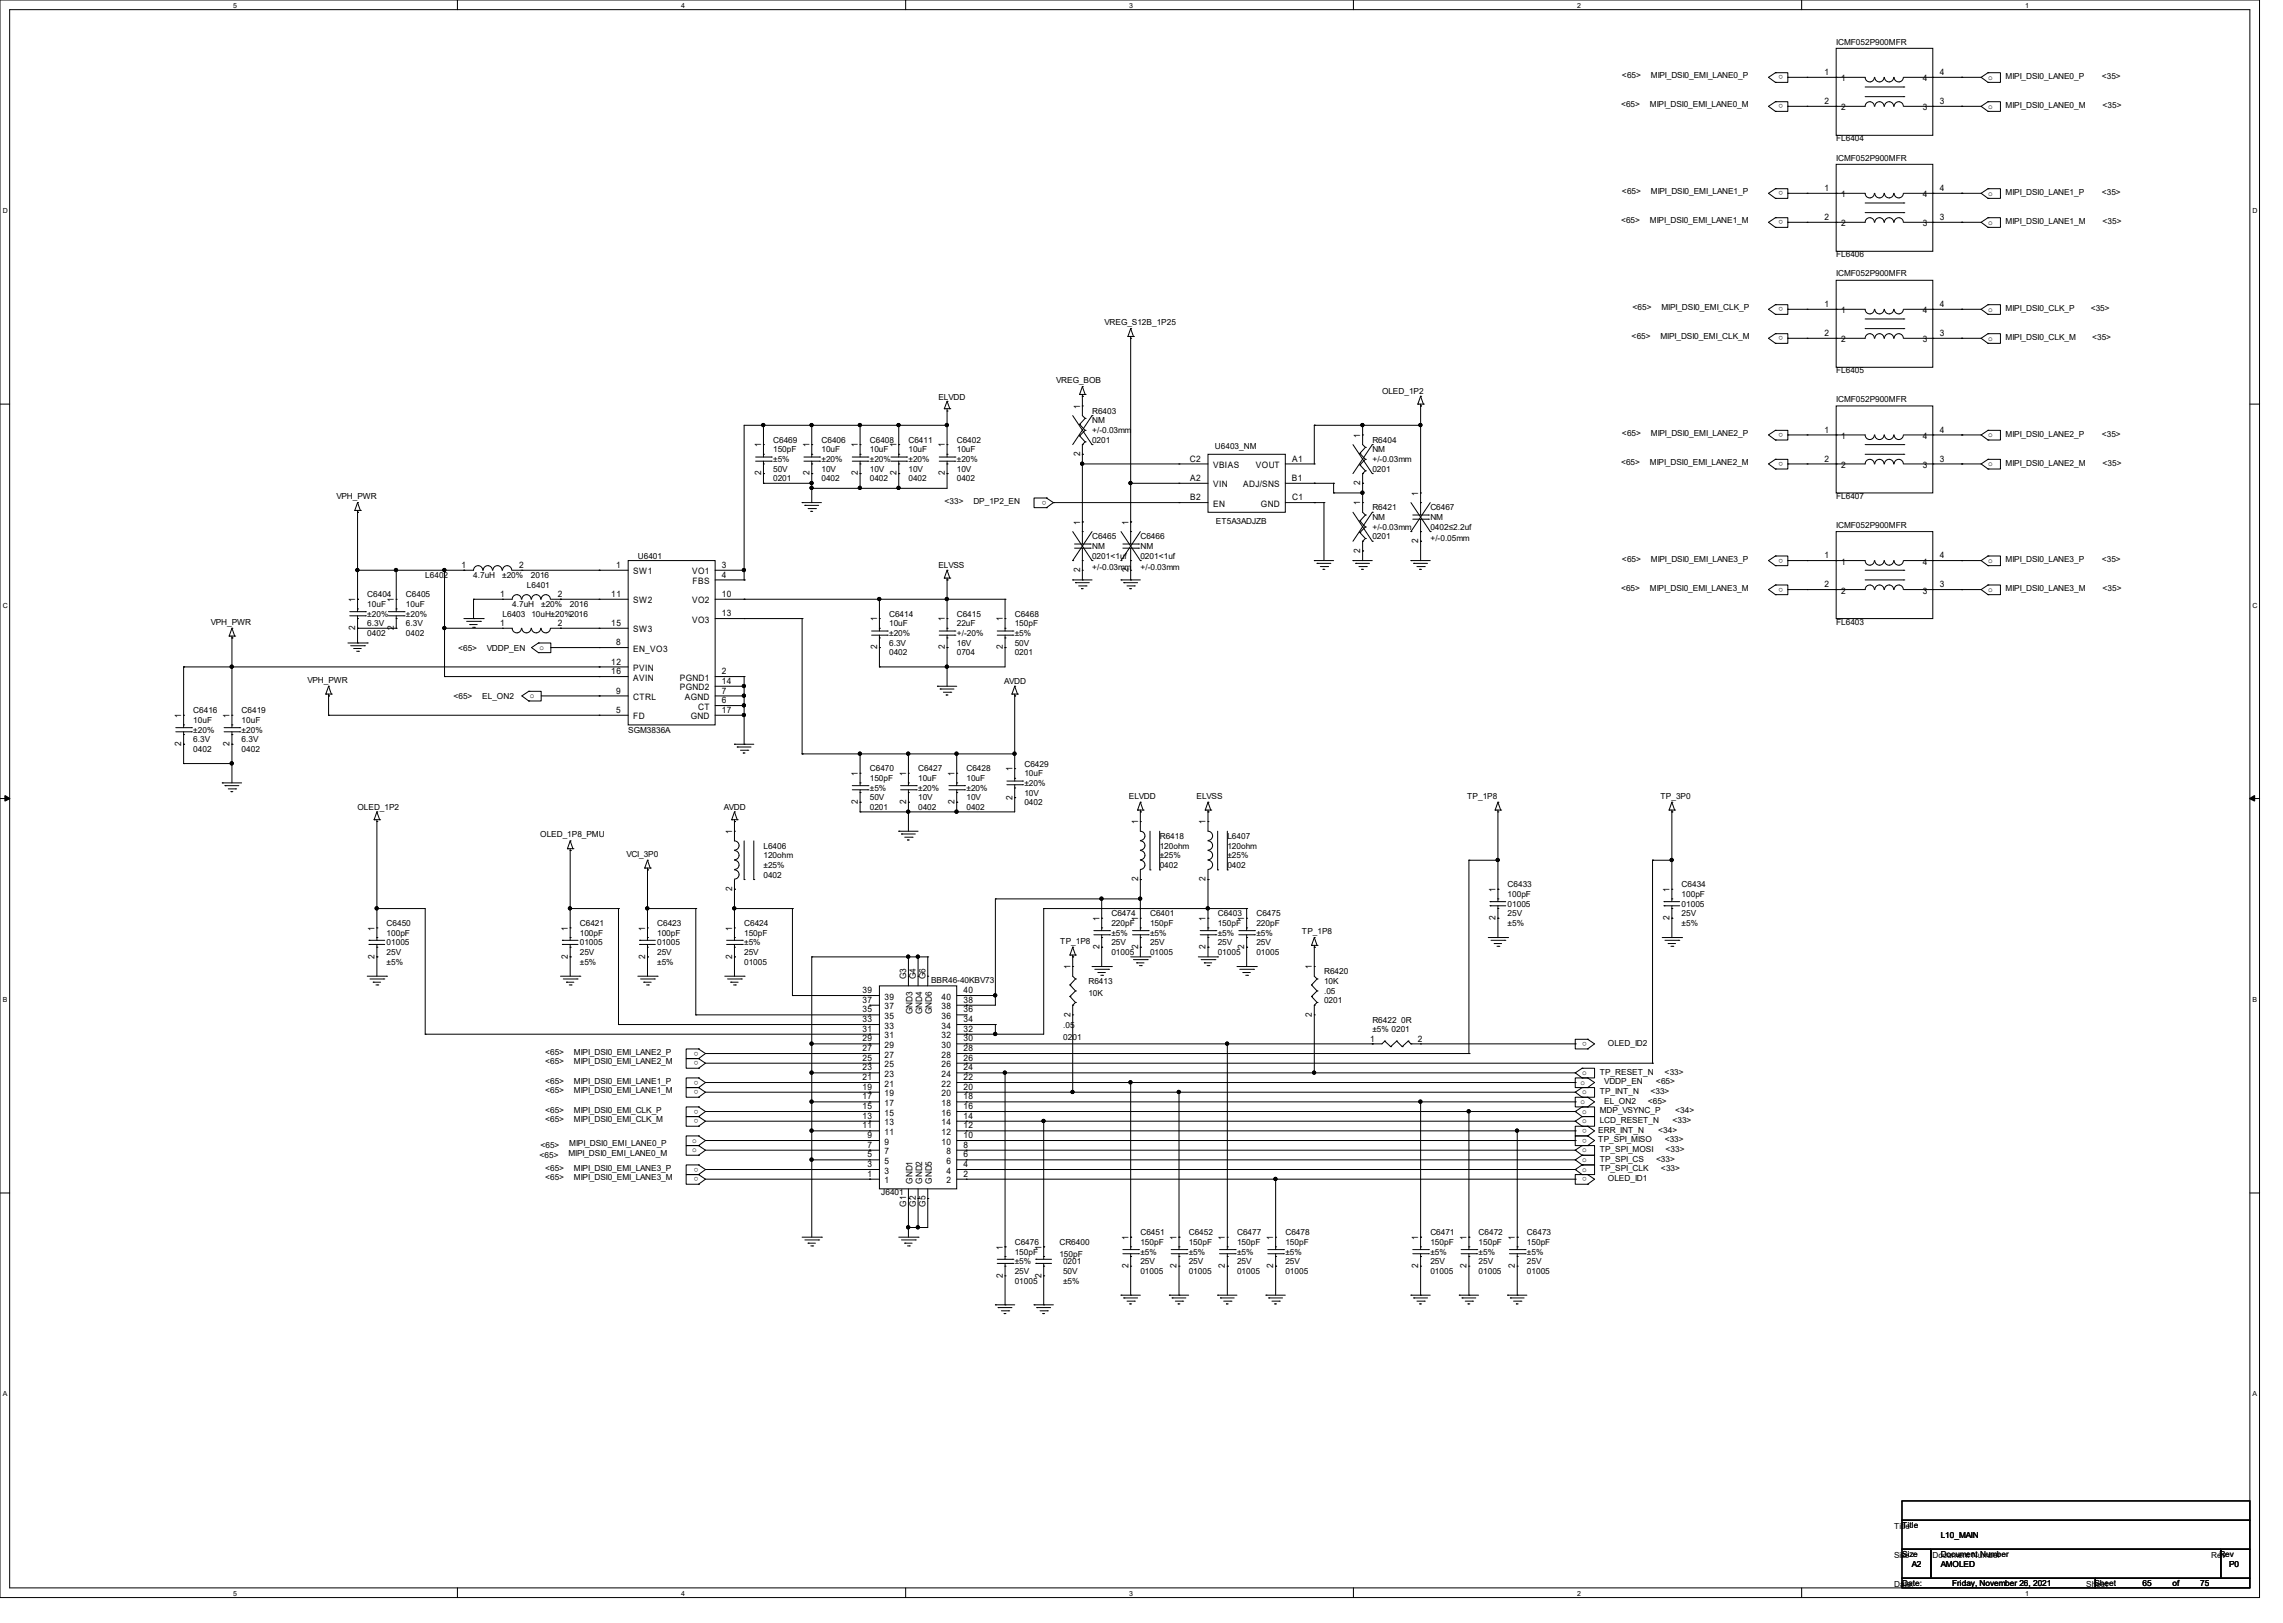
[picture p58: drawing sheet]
<svg xmlns="http://www.w3.org/2000/svg" width="210mm" height="149mm" viewBox="0 0 210 149" stroke-linecap="round" stroke-linejoin="round" font-family="sans-serif">
<defs><g id="words">
<g font-size=".8">
<text x="168.9" y="4.1">ICMF052P900MFR</text>
<text x="149.1" y="9.9">&lt;65&gt;</text>
<text x="149.2" y="7.2">&lt;65&gt;</text>
<text x="151.8" y="9.9">MIPI_DSI0_EMI_LANE0_M</text>
<text x="151.9" y="7.2">MIPI_DSI0_EMI_LANE0_P</text>
<text x="164" y="9.6" transform="rotate(-180 164 9.6)">o</text>
<text x="164" y="6.9" transform="rotate(-180 164 6.9)">o</text>
<text x="167.8" y="6.9">1</text>
<text x="167.8" y="9.6">2</text>
<text x="169.4" y="7.5">1</text>
<text x="169.4" y="10.2">2</text>
<text x="176.9" y="10.2">3</text>
<text x="176.9" y="7.5">4</text>
<text x="178.4" y="9.6">3</text>
<text x="178.4" y="6.9">4</text>
<text x="182.9" y="7.3">o</text>
<text x="182.9" y="10">o</text>
<text x="184.5" y="7.3">MIPI_DSI0_LANE0_P</text>
<text x="184.5" y="9.9">MIPI_DSI0_LANE0_M</text>
<text x="193.3" y="7.3">&lt;35&gt;</text>
<text x="193.4" y="9.9">&lt;35&gt;</text>
<text x="149.2" y="17.9">&lt;65&gt;</text>
<text x="151.9" y="17.9">MIPI_DSI0_EMI_LANE1_P</text>
<text x="164" y="17.6" transform="rotate(-180 164 17.6)">o</text>
<text x="167.8" y="17.6">1</text>
<text x="168.9" y="14.8">ICMF052P900MFR</text>
<text x="168.9" y="13">FL6404</text>
<text x="178.4" y="17.6">4</text>
<text x="182.9" y="18">o</text>
<text x="184.5" y="17.9">MIPI_DSI0_LANE1_P</text>
<text x="193.3" y="17.9">&lt;35&gt;</text>
<text x="149.1" y="20.5">&lt;65&gt;</text>
<text x="151.8" y="20.5">MIPI_DSI0_EMI_LANE1_M</text>
<text x="164" y="20.3" transform="rotate(-180 164 20.3)">o</text>
<text x="167.8" y="20.2">2</text>
<text x="168.9" y="23.7">FL6406</text>
<text x="169.4" y="18.2">1</text>
<text x="169.4" y="20.8">2</text>
<text x="176.9" y="20.8">3</text>
<text x="176.9" y="18.2">4</text>
<text x="178.4" y="20.2">3</text>
<text x="182.9" y="20.7">o</text>
<text x="184.5" y="20.6">MIPI_DSI0_LANE1_M</text>
<text x="193.4" y="20.6">&lt;35&gt;</text>
<text x="101.6" y="29.9">VREG_S12B_1P25</text>
<text x="150.2" y="28.5">&lt;65&gt;</text>
<text x="152.8" y="28.5">MIPI_DSI0_EMI_CLK_P</text>
<text x="164" y="28.3" transform="rotate(-180 164 28.3)">o</text>
<text x="167.8" y="28.2">1</text>
<text x="168.9" y="25.4">ICMF052P900MFR</text>
<text x="169.4" y="28.8">1</text>
<text x="176.9" y="28.8">4</text>
<text x="178.4" y="28.2">4</text>
<text x="182.9" y="28.7">o</text>
<text x="184.5" y="28.6">MIPI_DSI0_CLK_P</text>
<text x="192.3" y="28.6">&lt;35&gt;</text>
<text x="97.2" y="35.2">VREG_BOB</text>
<text x="150.1" y="31.2">&lt;65&gt;</text>
<text x="152.7" y="31.2">MIPI_DSI0_EMI_CLK_M</text>
<text x="164" y="30.9" transform="rotate(-180 164 30.9)">o</text>
<text x="167.8" y="30.9">2</text>
<text x="168.9" y="34.3">FL6405</text>
<text x="169.4" y="31.5">2</text>
<text x="176.9" y="31.5">3</text>
<text x="178.4" y="30.9">3</text>
<text x="182.9" y="31.3">o</text>
<text x="184.5" y="31.3">MIPI_DSI0_CLK_M</text>
<text x="192.5" y="31.3">&lt;35&gt;</text>
<text x="70" y="41.2" transform="rotate(-90 70 41.2)">1</text>
<text x="71.1" y="40.7">C6469</text>
<text x="71.1" y="41.6">150pF</text>
<text x="74.5" y="41.2" transform="rotate(-90 74.5 41.2)">1</text>
<text x="75.6" y="40.7">C6406</text>
<text x="75.6" y="41.6">10uF</text>
<text x="78.9" y="41.2" transform="rotate(-90 78.9 41.2)">1</text>
<text x="80" y="40.7">C6408</text>
<text x="80" y="41.6">10uF</text>
<text x="82.5" y="41.2" transform="rotate(-90 82.5 41.2)">1</text>
<text x="83.6" y="40.7">C6411</text>
<text x="83.6" y="41.6">10uF</text>
<text x="86.3" y="36.7">ELVDD</text>
<text x="86.9" y="41.2" transform="rotate(-90 86.9 41.2)">1</text>
<text x="88" y="40.7">C6402</text>
<text x="88" y="41.6">10uF</text>
<text x="99.4" y="42" transform="rotate(-90 99.4 42)">2</text>
<text x="99.4" y="37.6" transform="rotate(-90 99.4 37.6)">1</text>
<text x="100.5" y="38.1">R6403</text>
<text x="100.5" y="38.9">NM</text>
<text x="100.5" y="40.7">0201</text>
<text x="100.5" y="39.8">+/-0.03mm</text>
<text x="111.8" y="41.3">U6403_NM</text>
<text x="125.1" y="40.3" transform="rotate(-90 125.1 40.3)">1</text>
<text x="126.2" y="40.7">R6404</text>
<text x="126.2" y="41.6">NM</text>
<text x="127.1" y="36.3">OLED_1P2</text>
<text x="149.2" y="40.1">&lt;65&gt;</text>
<text x="151.9" y="40.1">MIPI_DSI0_EMI_LANE2_P</text>
<text x="164" y="39.8" transform="rotate(-180 164 39.8)">o</text>
<text x="167.8" y="39.8">1</text>
<text x="168.9" y="37">ICMF052P900MFR</text>
<text x="169.4" y="40.4">1</text>
<text x="176.9" y="40.4">4</text>
<text x="178.4" y="39.8">4</text>
<text x="182.9" y="40.2">o</text>
<text x="184.5" y="40.2">MIPI_DSI0_LANE2_P</text>
<text x="193.3" y="40.2">&lt;35&gt;</text>
<text x="30.9" y="45.9">VPH_PWR</text>
<text x="70" y="43.7" transform="rotate(-90 70 43.7)">2</text>
<text x="71.1" y="44.3">0201</text>
<text x="71.1" y="43.4">50V</text>
<text x="71.1" y="42.5">±5%</text>
<text x="74.5" y="43.7" transform="rotate(-90 74.5 43.7)">2</text>
<text x="75.6" y="44.3">0402</text>
<text x="75.6" y="43.4">10V</text>
<text x="75.6" y="42.5">±20%</text>
<text x="78.9" y="43.7" transform="rotate(-90 78.9 43.7)">2</text>
<text x="80" y="44.3">0402</text>
<text x="80" y="43.4">10V</text>
<text x="80" y="42.5">±20%</text>
<text x="82.5" y="43.7" transform="rotate(-90 82.5 43.7)">2</text>
<text x="83.6" y="44.3">0402</text>
<text x="83.6" y="43.4">10V</text>
<text x="83.6" y="42.5">±20%</text>
<text x="86.9" y="46.4">&lt;33&gt;</text>
<text x="86.9" y="43.7" transform="rotate(-90 86.9 43.7)">2</text>
<text x="88" y="44.3">0402</text>
<text x="88" y="43.4">10V</text>
<text x="88" y="42.5">±20%</text>
<text x="89.5" y="46.4">DP_1P2_EN</text>
<text x="96.3" y="46.1" transform="rotate(-180 96.3 46.1)">o</text>
<text x="109.4" y="42.5">C2</text>
<text x="109.5" y="44.2">A2</text>
<text x="109.5" y="46">B2</text>
<text x="111.6" y="44.8">VIN</text>
<text x="111.6" y="46.6">EN</text>
<text x="111.6" y="43.1">VBIAS</text>
<text x="114.3" y="44.8">ADJ/SNS</text>
<text x="115.5" y="43.1">VOUT</text>
<text x="116" y="46.6">GND</text>
<text x="118.9" y="44.2">B1</text>
<text x="118.9" y="42.5">A1</text>
<text x="118.9" y="46">C1</text>
<text x="125.1" y="46.5" transform="rotate(-90 125.1 46.5)">1</text>
<text x="125.1" y="44.6" transform="rotate(-90 125.1 44.6)">2</text>
<text x="126.2" y="43.4">0201</text>
<text x="126.2" y="42.5">+/-0.03mm</text>
<text x="126.2" y="46.9">R6421</text>
<text x="126.2" y="47.8">NM</text>
<text x="130.5" y="45.6" transform="rotate(-90 130.5 45.6)">1</text>
<text x="131.6" y="46.9">C6467</text>
<text x="131.6" y="47.8">NM</text>
<text x="149.1" y="42.8">&lt;65&gt;</text>
<text x="151.8" y="42.8">MIPI_DSI0_EMI_LANE2_M</text>
<text x="164" y="42.5" transform="rotate(-180 164 42.5)">o</text>
<text x="167.8" y="42.5">2</text>
<text x="168.9" y="45.9">FL6407</text>
<text x="169.4" y="43.1">2</text>
<text x="176.9" y="43.1">3</text>
<text x="178.4" y="42.5">3</text>
<text x="182.9" y="42.9">o</text>
<text x="184.5" y="42.8">MIPI_DSI0_LANE2_M</text>
<text x="193.4" y="42.8">&lt;35&gt;</text>
<text x="39.1" y="53.2">L6402</text>
<text x="42.5" y="52.2">1</text>
<text x="43.5" y="53.2">4.7uH</text>
<text x="46.2" y="53.2">±20%</text>
<text x="47.8" y="52.2">2</text>
<text x="48.8" y="53.2">2016</text>
<text x="56.7" y="52.2">1</text>
<text x="58.3" y="52.8">SW1</text>
<text x="58.7" y="51.4">U6401</text>
<text x="63.7" y="52.8">VO1</text>
<text x="63.7" y="53.7">FBS</text>
<text x="66.4" y="52.2">3</text>
<text x="66.4" y="53.1">4</text>
<text x="86.3" y="52.3">ELVSS</text>
<text x="99.4" y="52.6" transform="rotate(-90 99.4 52.6)">2</text>
<text x="99.4" y="48.3" transform="rotate(-90 99.4 48.3)">1</text>
<text x="100.5" y="49.6">C6465</text>
<text x="100.5" y="50.5">NM</text>
<text x="100.5" y="51.4">0201&lt;1uf</text>
<text x="100.5" y="52.5">+/-0.03mm</text>
<text x="103.8" y="52.6" transform="rotate(-90 103.8 52.6)">2</text>
<text x="103.8" y="48.3" transform="rotate(-90 103.8 48.3)">1</text>
<text x="104.9" y="49.6">C6466</text>
<text x="104.9" y="50.5">NM</text>
<text x="104.9" y="51.4">0201&lt;1uf</text>
<text x="104.9" y="52.5">+/-0.03mm</text>
<text x="111.8" y="48.2">ET5A3ADJZB</text>
<text x="125.1" y="50.8" transform="rotate(-90 125.1 50.8)">2</text>
<text x="126.2" y="49.6">0201</text>
<text x="126.2" y="48.7">+/-0.03mm</text>
<text x="130.5" y="50" transform="rotate(-90 130.5 50)">2</text>
<text x="131.6" y="48.7">0402≤2.2uf</text>
<text x="131.6" y="49.8">+/-0.05mm</text>
<text x="149.2" y="51.6">&lt;65&gt;</text>
<text x="151.9" y="51.6">MIPI_DSI0_EMI_LANE3_P</text>
<text x="164" y="51.4" transform="rotate(-180 164 51.4)">o</text>
<text x="167.8" y="51.3">1</text>
<text x="168.9" y="48.5">ICMF052P900MFR</text>
<text x="169.4" y="51.9">1</text>
<text x="176.9" y="51.9">4</text>
<text x="178.4" y="51.3">4</text>
<text x="182.9" y="51.8">o</text>
<text x="184.5" y="51.7">MIPI_DSI0_LANE3_P</text>
<text x="193.3" y="51.7">&lt;35&gt;</text>
<text x="19.4" y="57.4">VPH_PWR</text>
<text x="32.7" y="58" transform="rotate(-90 32.7 58)">2</text>
<text x="32.7" y="55.4" transform="rotate(-90 32.7 55.4)">1</text>
<text x="33.8" y="54.9">C6404</text>
<text x="33.8" y="55.8">10uF</text>
<text x="33.8" y="58.5">0402</text>
<text x="33.8" y="57.6">6.3V</text>
<text x="33.8" y="56.7">±20%</text>
<text x="36.2" y="58" transform="rotate(-90 36.2 58)">2</text>
<text x="36.2" y="55.4" transform="rotate(-90 36.2 55.4)">1</text>
<text x="37.3" y="54.9">C6405</text>
<text x="37.3" y="55.8">10uF</text>
<text x="37.3" y="58.5">0402</text>
<text x="37.3" y="57.6">6.3V</text>
<text x="37.3" y="56.7">±20%</text>
<text x="42.1" y="59.9">&lt;65&gt;</text>
<text x="44.8" y="59.9">VDDP_EN</text>
<text x="46" y="54.9">1</text>
<text x="46" y="57.6">1</text>
<text x="46.2" y="56.7">L6403</text>
<text x="47.1" y="55.8">4.7uH</text>
<text x="48.5" y="54.1">L6401</text>
<text x="48.9" y="56.7">10uH±20%2016</text>
<text x="49.6" y="59.8">o</text>
<text x="49.8" y="55.8">±20%</text>
<text x="51.3" y="54.9">2</text>
<text x="51.3" y="57.6">2</text>
<text x="52.4" y="55.8">2016</text>
<text x="56.2" y="54.9">11</text>
<text x="56.2" y="57.6">15</text>
<text x="56.7" y="59.3">8</text>
<text x="58.3" y="59.9">EN_VO3</text>
<text x="58.3" y="55.5">SW2</text>
<text x="58.3" y="58.2">SW3</text>
<text x="63.7" y="55.5">VO2</text>
<text x="63.7" y="57.3">VO3</text>
<text x="66.4" y="54.9">10</text>
<text x="66.4" y="56.7">13</text>
<text x="80.7" y="59.7" transform="rotate(-90 80.7 59.7)">2</text>
<text x="80.7" y="57.2" transform="rotate(-90 80.7 57.2)">1</text>
<text x="81.8" y="56.7">C6414</text>
<text x="81.8" y="57.6">10uF</text>
<text x="81.8" y="59.4">6.3V</text>
<text x="81.8" y="58.5">±20%</text>
<text x="86.9" y="59.7" transform="rotate(-90 86.9 59.7)">2</text>
<text x="86.9" y="57.2" transform="rotate(-90 86.9 57.2)">1</text>
<text x="88" y="56.7">C6415</text>
<text x="88" y="57.6">22uF</text>
<text x="88" y="59.4">16V</text>
<text x="88" y="58.5">+/-20%</text>
<text x="92.2" y="59.7" transform="rotate(-90 92.2 59.7)">2</text>
<text x="92.2" y="57.2" transform="rotate(-90 92.2 57.2)">1</text>
<text x="93.3" y="56.7">C6468</text>
<text x="93.3" y="57.6">150pF</text>
<text x="93.3" y="59.4">50V</text>
<text x="93.3" y="58.5">±5%</text>
<text x="149.1" y="54.3">&lt;65&gt;</text>
<text x="151.8" y="54.3">MIPI_DSI0_EMI_LANE3_M</text>
<text x="164" y="54.1" transform="rotate(-180 164 54.1)">o</text>
<text x="167.8" y="54">2</text>
<text x="168.9" y="57.4">FL6403</text>
<text x="169.4" y="54.6">2</text>
<text x="176.9" y="54.6">3</text>
<text x="178.4" y="54">3</text>
<text x="182.9" y="54.4">o</text>
<text x="184.5" y="54.4">MIPI_DSI0_LANE3_M</text>
<text x="193.4" y="54.4">&lt;35&gt;</text>
<text x="17.8" y="65.6">C6416</text>
<text x="22.2" y="65.6">C6419</text>
<text x="28.3" y="62.8">VPH_PWR</text>
<text x="41.7" y="64.3">&lt;65&gt;</text>
<text x="44.4" y="64.3">EL_ON2</text>
<text x="48.7" y="64.2">o</text>
<text x="56.2" y="61.1">12</text>
<text x="56.2" y="62">16</text>
<text x="56.7" y="65.6">5</text>
<text x="56.7" y="63.8">9</text>
<text x="58.3" y="64.4">CTRL</text>
<text x="58.3" y="61.7">PVIN</text>
<text x="58.3" y="62.6">AVIN</text>
<text x="62.5" y="62.6">PGND1</text>
<text x="62.5" y="63.5">PGND2</text>
<text x="63" y="64.4">AGND</text>
<text x="64.2" y="65.3">CT</text>
<text x="66.4" y="62">2</text>
<text x="66.4" y="62.9">14</text>
<text x="66.4" y="63.8">7</text>
<text x="66.4" y="65.6">17</text>
<text x="66.4" y="64.7">6</text>
<text x="81.8" y="60.3">0402</text>
<text x="88" y="60.3">0704</text>
<text x="92.4" y="62.9">AVDD</text>
<text x="93.3" y="60.3">0201</text>
<text x="16.7" y="68.6" transform="rotate(-90 16.7 68.6)">2</text>
<text x="16.7" y="66" transform="rotate(-90 16.7 66)">1</text>
<text x="17.8" y="66.5">10uF</text>
<text x="17.8" y="69.2">0402</text>
<text x="17.8" y="68.3">6.3V</text>
<text x="17.8" y="67.4">±20%</text>
<text x="21.1" y="68.6" transform="rotate(-90 21.1 68.6)">2</text>
<text x="21.1" y="66" transform="rotate(-90 21.1 66)">1</text>
<text x="22.2" y="66.5">10uF</text>
<text x="22.2" y="69.2">0402</text>
<text x="22.2" y="68.3">6.3V</text>
<text x="22.2" y="67.4">±20%</text>
<text x="57.8" y="67.4">SGM3836A</text>
<text x="58.3" y="66.2">FD</text>
<text x="63.5" y="66.2">GND</text>
<text x="78.9" y="71.4" transform="rotate(-90 78.9 71.4)">1</text>
<text x="80" y="71">C6470</text>
<text x="80" y="71.8">150pF</text>
<text x="83.4" y="71.4" transform="rotate(-90 83.4 71.4)">1</text>
<text x="84.5" y="71">C6427</text>
<text x="84.5" y="71.8">10uF</text>
<text x="87.8" y="71.4" transform="rotate(-90 87.8 71.4)">1</text>
<text x="88.9" y="71">C6428</text>
<text x="88.9" y="71.8">10uF</text>
<text x="93.1" y="71" transform="rotate(-90 93.1 71)">1</text>
<text x="94.2" y="70.5">C6429</text>
<text x="94.2" y="71.4">10uF</text>
<text x="32.9" y="74.5">OLED_1P2</text>
<text x="49.7" y="77">OLED_1P8_PMU</text>
<text x="66.6" y="74.5">AVDD</text>
<text x="67.3" y="76.7" transform="rotate(-90 67.3 76.7)">1</text>
<text x="78.9" y="74" transform="rotate(-90 78.9 74)">2</text>
<text x="80" y="74.5">0201</text>
<text x="80" y="73.6">50V</text>
<text x="80" y="72.7">±5%</text>
<text x="83.4" y="74" transform="rotate(-90 83.4 74)">2</text>
<text x="84.5" y="74.5">0402</text>
<text x="84.5" y="73.6">10V</text>
<text x="84.5" y="72.7">±20%</text>
<text x="87.8" y="74" transform="rotate(-90 87.8 74)">2</text>
<text x="88.9" y="74.5">0402</text>
<text x="88.9" y="73.6">10V</text>
<text x="88.9" y="72.7">±20%</text>
<text x="93.1" y="73.5" transform="rotate(-90 93.1 73.5)">2</text>
<text x="94.2" y="74.1">0402</text>
<text x="94.2" y="73.2">10V</text>
<text x="94.2" y="72.3">±20%</text>
<text x="103.8" y="73.4">ELVDD</text>
<text x="104.7" y="75.8" transform="rotate(-90 104.7 75.8)">1</text>
<text x="106.7" y="77.2">R6418</text>
<text x="110.1" y="73.4">ELVSS</text>
<text x="110.9" y="75.8" transform="rotate(-90 110.9 75.8)">1</text>
<text x="112.9" y="77.2">L6407</text>
<text x="135" y="73.4">TP_1P8</text>
<text x="152.7" y="73.4">TP_3P0</text>
<text x="57.6" y="78.8">VCI_3P0</text>
<text x="67.3" y="82" transform="rotate(-90 67.3 82)">2</text>
<text x="70.2" y="78.1">L6406</text>
<text x="70.2" y="79">120ohm</text>
<text x="70.2" y="79.8">±25%</text>
<text x="70.2" y="80.7">0402</text>
<text x="104.7" y="81.1" transform="rotate(-90 104.7 81.1)">2</text>
<text x="106.7" y="78.1">120ohm</text>
<text x="106.7" y="79">±25%</text>
<text x="106.7" y="79.8">0402</text>
<text x="110.9" y="81.1" transform="rotate(-90 110.9 81.1)">2</text>
<text x="112.9" y="78.1">120ohm</text>
<text x="112.9" y="79">±25%</text>
<text x="112.9" y="79.8">0402</text>
<text x="137.6" y="82" transform="rotate(-90 137.6 82)">1</text>
<text x="138.7" y="81.6">C6433</text>
<text x="138.7" y="82.5">100pF</text>
<text x="138.7" y="83.4">01005</text>
<text x="153.6" y="82" transform="rotate(-90 153.6 82)">1</text>
<text x="154.7" y="81.6">C6434</text>
<text x="154.7" y="82.5">100pF</text>
<text x="154.7" y="83.4">01005</text>
<text x="34.5" y="88.2" transform="rotate(-90 34.5 88.2)">2</text>
<text x="34.5" y="85.6" transform="rotate(-90 34.5 85.6)">1</text>
<text x="35.6" y="85.2">C6450</text>
<text x="35.6" y="86.1">100pF</text>
<text x="35.6" y="87">01005</text>
<text x="35.6" y="87.8">25V</text>
<text x="35.6" y="88.7">±5%</text>
<text x="52.2" y="88.2" transform="rotate(-90 52.2 88.2)">2</text>
<text x="52.2" y="85.6" transform="rotate(-90 52.2 85.6)">1</text>
<text x="53.3" y="85.2">C6421</text>
<text x="53.3" y="86.1">100pF</text>
<text x="53.3" y="87">01005</text>
<text x="53.3" y="87.8">25V</text>
<text x="53.3" y="88.7">±5%</text>
<text x="59.3" y="88.2" transform="rotate(-90 59.3 88.2)">2</text>
<text x="59.3" y="85.6" transform="rotate(-90 59.3 85.6)">1</text>
<text x="60.5" y="85.2">C6423</text>
<text x="60.5" y="86.1">100pF</text>
<text x="60.5" y="87">01005</text>
<text x="60.5" y="87.8">25V</text>
<text x="60.5" y="88.7">±5%</text>
<text x="67.3" y="88.2" transform="rotate(-90 67.3 88.2)">2</text>
<text x="67.3" y="85.6" transform="rotate(-90 67.3 85.6)">1</text>
<text x="68.5" y="85.2">C6424</text>
<text x="68.5" y="86.1">150pF</text>
<text x="68.5" y="88.7">01005</text>
<text x="68.5" y="87.8">25V</text>
<text x="68.5" y="87">±5%</text>
<text x="97.5" y="86.8">TP_1P8</text>
<text x="98.5" y="89.2" transform="rotate(-90 98.5 89.2)">1</text>
<text x="101.1" y="87.3" transform="rotate(-90 101.1 87.3)">2</text>
<text x="101.1" y="84.7" transform="rotate(-90 101.1 84.7)">1</text>
<text x="102.2" y="84.3">C6474</text>
<text x="102.2" y="85.2">220pF</text>
<text x="102.2" y="87.8">01005</text>
<text x="102.2" y="87">25V</text>
<text x="102.2" y="86.1">±5%</text>
<text x="104.7" y="87.3" transform="rotate(-90 104.7 87.3)">2</text>
<text x="104.7" y="84.7" transform="rotate(-90 104.7 84.7)">1</text>
<text x="105.8" y="84.3">C6401</text>
<text x="105.8" y="85.2">150pF</text>
<text x="105.8" y="87.8">01005</text>
<text x="105.8" y="87">25V</text>
<text x="105.8" y="86.1">±5%</text>
<text x="110.9" y="87.3" transform="rotate(-90 110.9 87.3)">2</text>
<text x="110.9" y="84.7" transform="rotate(-90 110.9 84.7)">1</text>
<text x="112" y="84.3">C6403</text>
<text x="112" y="85.2">150pF</text>
<text x="112" y="87.8">01005</text>
<text x="112" y="87">25V</text>
<text x="112" y="86.1">±5%</text>
<text x="114.5" y="87.3" transform="rotate(-90 114.5 87.3)">2</text>
<text x="114.5" y="84.7" transform="rotate(-90 114.5 84.7)">1</text>
<text x="115.6" y="84.3">C6475</text>
<text x="115.6" y="85.2">220pF</text>
<text x="115.6" y="87.8">01005</text>
<text x="115.6" y="87">25V</text>
<text x="115.6" y="86.1">±5%</text>
<text x="119.8" y="85.9">TP_1P8</text>
<text x="120.7" y="89.2" transform="rotate(-90 120.7 89.2)">1</text>
<text x="121.8" y="89.6">R6420</text>
<text x="137.6" y="84.6" transform="rotate(-90 137.6 84.6)">2</text>
<text x="138.7" y="84.3">25V</text>
<text x="138.7" y="85.2">±5%</text>
<text x="153.6" y="84.6" transform="rotate(-90 153.6 84.6)">2</text>
<text x="154.7" y="84.3">25V</text>
<text x="154.7" y="85.2">±5%</text>
<text x="79.3" y="95.8">29</text>
<text x="79.3" y="94.9">31</text>
<text x="79.3" y="94">33</text>
<text x="79.3" y="93.1">35</text>
<text x="79.3" y="92.2">37</text>
<text x="79.3" y="91.3">39</text>
<text x="81.4" y="95.5">31</text>
<text x="81.4" y="94.6">33</text>
<text x="81.4" y="93.7">35</text>
<text x="81.4" y="92.8">37</text>
<text x="81.4" y="91.9">39</text>
<text x="83.3" y="90.1" transform="rotate(-90 83.3 90.1)">G3</text>
<text x="83.9" y="93.3" transform="rotate(-90 83.9 93.3)">GND3</text>
<text x="84.2" y="90.1" transform="rotate(-90 84.2 90.1)">G4</text>
<text x="84.8" y="93.3" transform="rotate(-90 84.8 93.3)">GND4</text>
<text x="85.1" y="90.1" transform="rotate(-90 85.1 90.1)">G6</text>
<text x="85.7" y="90.4">BBR46-40KBV73</text>
<text x="85.7" y="93.3" transform="rotate(-90 85.7 93.3)">GND6</text>
<text x="86.6" y="95.5">32</text>
<text x="86.6" y="94.6">34</text>
<text x="86.6" y="93.7">36</text>
<text x="86.6" y="92.8">38</text>
<text x="86.6" y="91.9">40</text>
<text x="88.6" y="95.8">30</text>
<text x="88.6" y="94.9">32</text>
<text x="88.6" y="94">34</text>
<text x="88.6" y="93.1">36</text>
<text x="88.6" y="92.2">38</text>
<text x="88.6" y="91.3">40</text>
<text x="97.8" y="94.5">.05</text>
<text x="97.8" y="95.7">0201</text>
<text x="98.5" y="93.5" transform="rotate(-90 98.5 93.5)">2</text>
<text x="100.1" y="90.5">R6413</text>
<text x="100.1" y="91.6">10K</text>
<text x="120.7" y="93.5" transform="rotate(-90 120.7 93.5)">2</text>
<text x="121.8" y="90.5">10K</text>
<text x="121.8" y="91.4">.05</text>
<text x="121.8" y="92.3">0201</text>
<text x="126" y="95.8">1</text>
<text x="126.2" y="94.1">R6422 0R</text>
<text x="126.2" y="95">±5% 0201</text>
<text x="130.4" y="95.8">2</text>
<text x="146" y="95.8" transform="rotate(-180 146 95.8)">o</text>
<text x="50.1" y="97.9">&lt;65&gt;</text>
<text x="50.1" y="97.1">&lt;65&gt;</text>
<text x="50.1" y="100.5">&lt;65&gt;</text>
<text x="50.1" y="99.7">&lt;65&gt;</text>
<text x="52.8" y="97.9">MIPI_DSI0_EMI_LANE2_M</text>
<text x="52.8" y="97.1">MIPI_DSI0_EMI_LANE2_P</text>
<text x="52.8" y="100.5">MIPI_DSI0_EMI_LANE1_M</text>
<text x="52.8" y="99.7">MIPI_DSI0_EMI_LANE1_P</text>
<text x="64.3" y="97.6" transform="rotate(-180 64.3 97.6)">o</text>
<text x="64.3" y="96.7" transform="rotate(-180 64.3 96.7)">o</text>
<text x="64.3" y="100.3" transform="rotate(-180 64.3 100.3)">o</text>
<text x="64.3" y="99.4" transform="rotate(-180 64.3 99.4)">o</text>
<text x="79.3" y="101.1">17</text>
<text x="79.3" y="100.2">19</text>
<text x="79.3" y="99.3">21</text>
<text x="79.3" y="98.5">23</text>
<text x="79.3" y="97.6">25</text>
<text x="79.3" y="96.7">27</text>
<text x="81.4" y="101.7">17</text>
<text x="81.4" y="100.8">19</text>
<text x="81.4" y="99.9">21</text>
<text x="81.4" y="99.1">23</text>
<text x="81.4" y="98.2">25</text>
<text x="81.4" y="97.3">27</text>
<text x="81.4" y="96.4">29</text>
<text x="86.6" y="101.7">18</text>
<text x="86.6" y="100.8">20</text>
<text x="86.6" y="99.9">22</text>
<text x="86.6" y="99.1">24</text>
<text x="86.6" y="98.2">26</text>
<text x="86.6" y="97.3">28</text>
<text x="86.6" y="96.4">30</text>
<text x="88.6" y="101.1">18</text>
<text x="88.6" y="100.2">20</text>
<text x="88.6" y="99.3">22</text>
<text x="88.6" y="98.5">24</text>
<text x="88.6" y="97.6">26</text>
<text x="88.6" y="96.7">28</text>
<text x="145.4" y="99.8">o</text>
<text x="145.4" y="101.6">o</text>
<text x="145.5" y="100.7">o</text>
<text x="145.5" y="98.9">o</text>
<text x="147.2" y="100.6">TP_INT_N</text>
<text x="147.2" y="98.8">TP_RESET_N</text>
<text x="147.6" y="99.7">VDDP_EN</text>
<text x="147.6" y="101.5">EL_ON2</text>
<text x="147.9" y="96.2">OLED_ID2</text>
<text x="151.6" y="101.5">&lt;65&gt;</text>
<text x="151.8" y="100.6">&lt;33&gt;</text>
<text x="152.3" y="99.7">&lt;65&gt;</text>
<text x="153.1" y="98.8">&lt;33&gt;</text>
<text x="49.6" y="106.5">&lt;65&gt;</text>
<text x="49.7" y="105.6">&lt;65&gt;</text>
<text x="50.1" y="107.7">&lt;65&gt;</text>
<text x="50.1" y="103.2">&lt;65&gt;</text>
<text x="50.1" y="102.4">&lt;65&gt;</text>
<text x="52.3" y="106.3">MIPI_DSI0_EMI_LANE0_M</text>
<text x="52.4" y="105.5">MIPI_DSI0_EMI_LANE0_P</text>
<text x="52.8" y="107.7">MIPI_DSI0_EMI_LANE3_P</text>
<text x="52.8" y="103.2">MIPI_DSI0_EMI_CLK_M</text>
<text x="52.8" y="102.4">MIPI_DSI0_EMI_CLK_P</text>
<text x="63.7" y="106">o</text>
<text x="63.7" y="105.1">o</text>
<text x="64.3" y="107.4" transform="rotate(-180 64.3 107.4)">o</text>
<text x="64.3" y="103" transform="rotate(-180 64.3 103)">o</text>
<text x="64.3" y="102.1" transform="rotate(-180 64.3 102.1)">o</text>
<text x="79.3" y="103.8">11</text>
<text x="79.3" y="102.9">13</text>
<text x="79.3" y="102">15</text>
<text x="79.8" y="107.3">3</text>
<text x="79.8" y="106.5">5</text>
<text x="79.8" y="105.6">7</text>
<text x="79.8" y="104.7">9</text>
<text x="81.4" y="107.9">3</text>
<text x="81.4" y="107.1">5</text>
<text x="81.4" y="106.2">7</text>
<text x="81.4" y="105.3">9</text>
<text x="81.4" y="104.4">11</text>
<text x="81.4" y="103.5">13</text>
<text x="81.4" y="102.6">15</text>
<text x="86.6" y="105.3">10</text>
<text x="86.6" y="104.4">12</text>
<text x="86.6" y="103.5">14</text>
<text x="86.6" y="102.6">16</text>
<text x="87.1" y="107.9">4</text>
<text x="87.1" y="107.1">6</text>
<text x="87.1" y="106.2">8</text>
<text x="88.6" y="104.7">10</text>
<text x="88.6" y="103.8">12</text>
<text x="88.6" y="102.9">14</text>
<text x="88.6" y="102">16</text>
<text x="88.6" y="107.3">4</text>
<text x="88.6" y="106.5">6</text>
<text x="88.6" y="105.6">8</text>
<text x="145.5" y="107.8">o</text>
<text x="145.5" y="106.9">o</text>
<text x="145.5" y="102.4">o</text>
<text x="145.5" y="103.3">o</text>
<text x="145.5" y="106">o</text>
<text x="146" y="104.7" transform="rotate(-180 146 104.7)">o</text>
<text x="146" y="103.8" transform="rotate(-180 146 103.8)">o</text>
<text x="147" y="105.1">TP_SPI_MISO</text>
<text x="147" y="104.2">ERR_INT_N</text>
<text x="147.2" y="107.7">TP_SPI_CLK</text>
<text x="147.2" y="106.8">TP_SPI_CS</text>
<text x="147.2" y="102.4">MDP_VSYNC_P</text>
<text x="147.2" y="103.3">LCD_RESET_N</text>
<text x="147.2" y="106">TP_SPI_MOSI</text>
<text x="152.3" y="106.8">&lt;33&gt;</text>
<text x="152.5" y="104.2">&lt;34&gt;</text>
<text x="152.8" y="107.7">&lt;33&gt;</text>
<text x="153.1" y="105.1">&lt;33&gt;</text>
<text x="153.2" y="106">&lt;33&gt;</text>
<text x="153.8" y="103.3">&lt;33&gt;</text>
<text x="154.1" y="102.4">&lt;34&gt;</text>
<text x="50.1" y="108.5">&lt;65&gt;</text>
<text x="52.8" y="108.5">MIPI_DSI0_EMI_LANE3_M</text>
<text x="64.3" y="108.3" transform="rotate(-180 64.3 108.3)">o</text>
<text x="79.8" y="108.2">1</text>
<text x="81.1" y="109.9">J6401</text>
<text x="81.4" y="108.8">1</text>
<text x="83.3" y="111" transform="rotate(-90 83.3 111)">G1</text>
<text x="83.9" y="108.9" transform="rotate(-90 83.9 108.9)">GND1</text>
<text x="84.2" y="111" transform="rotate(-90 84.2 111)">G2</text>
<text x="84.8" y="108.9" transform="rotate(-90 84.8 108.9)">GND2</text>
<text x="85.1" y="111" transform="rotate(-90 85.1 111)">G5</text>
<text x="85.7" y="108.9" transform="rotate(-90 85.7 108.9)">GND5</text>
<text x="87.1" y="108.8">2</text>
<text x="88.6" y="108.2">2</text>
<text x="104.9" y="113.6">C6451</text>
<text x="109.4" y="113.6">C6452</text>
<text x="113.8" y="113.6">C6477</text>
<text x="118.2" y="113.6">C6478</text>
<text x="131.6" y="113.6">C6471</text>
<text x="136" y="113.6">C6472</text>
<text x="140.5" y="113.6">C6473</text>
<text x="146" y="108.3" transform="rotate(-180 146 108.3)">o</text>
<text x="147.9" y="108.6">OLED_ID1</text>
<text x="92.2" y="117.5" transform="rotate(-90 92.2 117.5)">2</text>
<text x="92.2" y="114.9" transform="rotate(-90 92.2 114.9)">1</text>
<text x="93.3" y="114.5">C6476</text>
<text x="93.3" y="115.4">150pF</text>
<text x="93.3" y="118.1">01005</text>
<text x="93.3" y="117.2">25V</text>
<text x="93.3" y="116.3">±5%</text>
<text x="95.8" y="117.5" transform="rotate(-90 95.8 117.5)">2</text>
<text x="95.8" y="114.9" transform="rotate(-90 95.8 114.9)">1</text>
<text x="97.5" y="114.5">CR6400</text>
<text x="97.5" y="115.6">150pF</text>
<text x="97.8" y="116.3">0201</text>
<text x="97.8" y="117.2">50V</text>
<text x="97.8" y="118.1">±5%</text>
<text x="103.8" y="116.6" transform="rotate(-90 103.8 116.6)">2</text>
<text x="103.8" y="114.1" transform="rotate(-90 103.8 114.1)">1</text>
<text x="104.9" y="114.5">150pF</text>
<text x="104.9" y="117.2">01005</text>
<text x="104.9" y="116.3">25V</text>
<text x="104.9" y="115.4">±5%</text>
<text x="108.2" y="116.6" transform="rotate(-90 108.2 116.6)">2</text>
<text x="108.2" y="114.1" transform="rotate(-90 108.2 114.1)">1</text>
<text x="109.4" y="114.5">150pF</text>
<text x="109.4" y="117.2">01005</text>
<text x="109.4" y="116.3">25V</text>
<text x="109.4" y="115.4">±5%</text>
<text x="112.7" y="116.6" transform="rotate(-90 112.7 116.6)">2</text>
<text x="112.7" y="114.1" transform="rotate(-90 112.7 114.1)">1</text>
<text x="113.8" y="114.5">150pF</text>
<text x="113.8" y="117.2">01005</text>
<text x="113.8" y="116.3">25V</text>
<text x="113.8" y="115.4">±5%</text>
<text x="117.1" y="116.6" transform="rotate(-90 117.1 116.6)">2</text>
<text x="117.1" y="114.1" transform="rotate(-90 117.1 114.1)">1</text>
<text x="118.2" y="114.5">150pF</text>
<text x="118.2" y="117.2">01005</text>
<text x="118.2" y="116.3">25V</text>
<text x="118.2" y="115.4">±5%</text>
<text x="130.5" y="116.6" transform="rotate(-90 130.5 116.6)">2</text>
<text x="130.5" y="114.1" transform="rotate(-90 130.5 114.1)">1</text>
<text x="131.6" y="114.5">150pF</text>
<text x="131.6" y="117.2">01005</text>
<text x="131.6" y="116.3">25V</text>
<text x="131.6" y="115.4">±5%</text>
<text x="134.9" y="116.6" transform="rotate(-90 134.9 116.6)">2</text>
<text x="134.9" y="114.1" transform="rotate(-90 134.9 114.1)">1</text>
<text x="136" y="114.5">150pF</text>
<text x="136" y="117.2">01005</text>
<text x="136" y="116.3">25V</text>
<text x="136" y="115.4">±5%</text>
<text x="139.4" y="116.6" transform="rotate(-90 139.4 116.6)">2</text>
<text x="139.4" y="114.1" transform="rotate(-90 139.4 114.1)">1</text>
<text x="140.5" y="114.5">150pF</text>
<text x="140.5" y="117.2">01005</text>
<text x="140.5" y="116.3">25V</text>
<text x="140.5" y="115.4">±5%</text>
<text x="174.2" y="140.6">Title</text>
<text x="174.2" y="143.3">Size</text>
<text x="175" y="140.5">Title</text>
<text x="175" y="143.2">Size</text>
<text x="177.8" y="143.3">Document Number</text>
<text x="178.5" y="143.2">Document Number</text>
<text x="178.5" y="141.4">L10_MAIN</text>
<text x="203.4" y="143.3">Rev</text>
<text x="204.2" y="143.2">Rev</text>
<text x="174.2" y="146">Date:</text>
<text x="175" y="145.9">Date:</text>
<text x="175.9" y="144.1">A2</text>
<text x="178.5" y="144.1">AMOLED</text>
<text x="179.6" y="145.9">Friday, November 26, 2021</text>
<text x="191.9" y="146">Sheet</text>
<text x="192.7" y="145.9">Sheet</text>
<text x="197.1" y="145.9">65</text>
<text x="199.9" y="145.9">of</text>
<text x="202.4" y="145.9">75</text>
<text x="205" y="144.1">P0</text>
</g>
<g font-size=".6">
<text x="21.5" y=".7">5</text>
<text x="62.7" y=".7">4</text>
<text x="103.9" y=".7">3</text>
<text x="145.1" y=".7">2</text>
<text x="186.3" y=".7">1</text>
<text x=".3" y="19.6">D</text>
<text x="207.2" y="19.6">D</text>
<text x=".3" y="55.9">C</text>
<text x="207.2" y="55.9">C</text>
<text x=".3" y="92.2">B</text>
<text x="207.2" y="92.2">B</text>
<text x=".3" y="128.4">A</text>
<text x="207.2" y="128.4">A</text>
<text x="21.5" y="146.8">5</text>
<text x="62.7" y="146.8">4</text>
<text x="103.9" y="146.8">3</text>
<text x="145.1" y="146.8">2</text>
<text x="186.3" y="146.8">1</text>
</g>
</g></defs>
<path d="M0 0h207.9v146.9h-207.9zM.9 .9h206.1v145.2h-206.1z" fill="none" stroke="#000" stroke-width=".09"/>
<g fill="#fff">
<path d="M21.5 .1h.3v.7h-.3z"/>
<path d="M21.5 146.2h.3v.7h-.3z"/>
</g>
<path d="M42.1 0v.9M42.1 146v.9" fill="none" stroke="#000" stroke-width=".09"/>
<g fill="#fff">
<path d="M62.7 .1h.3v.7h-.3z"/>
<path d="M62.7 146.2h.3v.7h-.3z"/>
</g>
<path d="M83.3 0v.9M83.3 146v.9" fill="none" stroke="#000" stroke-width=".09"/>
<g fill="#fff">
<path d="M103.9 .1h.3v.7h-.3z"/>
<path d="M103.9 146.2h.3v.7h-.3z"/>
</g>
<path d="M124.5 0v.9M124.5 146v.9" fill="none" stroke="#000" stroke-width=".09"/>
<g fill="#fff">
<path d="M145.1 .1h.3v.7h-.3z"/>
<path d="M145.1 146.2h.3v.7h-.3z"/>
</g>
<path d="M165.7 0v.9M165.7 146v.9" fill="none" stroke="#000" stroke-width=".09"/>
<g fill="#fff">
<path d="M186.3 .1h.3v.7h-.3z"/>
<path d="M186.3 146.2h.3v.7h-.3z"/>
<path d="M.3 19h.4v.7h-.4z"/>
<path d="M207.2 19h.5v.7h-.5z"/>
<path d="M.3 55.3h.4v.7h-.4z"/>
<path d="M207.2 55.3h.5v.7h-.5z"/>
</g>
<path d="M0 37.2h.9M207 37.2h.9" fill="none" stroke="#000" stroke-width=".09"/>
<g fill="#fff">
<path d="M.3 91.6h.4v.7h-.4z"/>
<path d="M207.2 91.6h.4v.7h-.4z"/>
</g>
<path d="M0 73.4h.9M207 73.4h.9" fill="none" stroke="#000" stroke-width=".09"/>
<path d="M.5 73.2l.4 .2-.4 .3zM207 73.4l.4-.2v.5z" fill="#000" stroke="#000" stroke-width=".13"/>
<g fill="#fff">
<path d="M.3 127.8h.3v.8h-.3z"/>
<path d="M207.2 127.8h.4v.8h-.4z"/>
</g>
<g fill="none" stroke="#000" stroke-width=".09">
<path d="M163.3 10.2h.1M163.3 9.4h.1M163.3 9.4h1.2v.8h-1.2M163.3 18.2h.1M163.3 17.4h.1M163.3 17.4h1.2v.8h-1.2M163.3 9.4l-.6 .4 .6 .4M163.3 17.4l-.6 .4 .6 .4M163.3 7.6h.1M163.3 6.7h.1M163.3 6.7h1.2v.9h-1.2M163.3 6.7l-.6 .4 .6 .5"/>
<path d="M164.5 17.8h7.1a.42 .42 0 0 0 .4 .4 .42 .42 0 0 0 .4-.4M164.5 9.8h7.1a.42 .42 0 0 1 .4-.4 .42 .42 0 0 1 .4 .4M164.5 7.1h7.1a.42 .42 0 0 0 .4 .4 .42 .42 0 0 0 .4-.4M164.5 7.1h.1M164.5 9.8h.1M164.5 17.8h.1M166.2 17.8h.1M166.2 7.1h.1M166.2 9.8h.1M168.9 17.8h.1M168.9 15.1h8.9v8h-8.9zM168.9 9.8h.1"/>
<path d="M168.9 7.1h.1M168.9 4.4h8.9v8h-8.9zM171.6 19.6h3.5M171.6 18.7h3.5M171.6 8.9h3.5M171.6 8h3.5M172.5 17.8a.42 .42 0 0 0 .4 .4 .42 .42 0 0 0 .4-.4M172.5 7.1a.42 .42 0 0 0 .4 .4 .42 .42 0 0 0 .4-.4M173.3 9.8a.42 .42 0 0 0-.4-.4 .42 .42 0 0 0-.4 .4M173.4 17.8a.42 .42 0 0 0 .4 .4 .42 .42 0 0 0 .4-.4M173.4 7.1a.42 .42 0 0 0 .4 .4 .42 .42 0 0 0 .4-.4M174.2 9.8a.42 .42 0 0 0-.4-.4 .42 .42 0 0 0-.4 .4"/>
<path d="M174.2 17.8a.42 .42 0 0 0 .5 .4 .42 .42 0 0 0 .4-.4M174.2 7.1a.42 .42 0 0 0 .5 .4 .42 .42 0 0 0 .4-.4M175.1 9.8a.42 .42 0 0 0-.4-.4 .42 .42 0 0 0-.5 .4M175.1 19.6h.1M175.1 18.7h.1M175.1 17.8h7.1M175.1 8.9h.1M175.1 8h.1M175.1 9.8h7.1M175.1 7.1h7.1M177.8 17.8h.1M177.8 9.8h.1"/>
<path d="M177.8 7.1h.1M180.5 17.8h.1M180.5 9.8h.1M180.5 7.1h.1M182.2 7.1l.7 .5M182.2 9.8l.7 .4M182.2 17.8l.7 .4M182.9 6.7l-.7 .4M182.9 9.4l-.7 .4M182.9 17.4l-.7 .4M182.9 6.7h.1M182.9 7.6h.1"/>
<path d="M182.9 6.7h1.1v.9h-1.1M182.9 9.4h.1M182.9 10.2h.1M182.9 9.4h1.1v.8h-1.1M182.9 17.4h.1M182.9 18.2h.1M182.9 17.4h1.1v.8h-1.1M70.2 39.1v2.9M70.2 39.1h.1M74.7 39.1h.1M74.7 39.1v2.9M79.1 39.1h.1"/>
<path d="M79.1 39.1v2.9M82.7 39.1h.1M82.7 39.1v2.9M86.9 37.6h.1M86.9 37.6h.5M87.1 36.9l.3 .7M87.1 37.8h.1M87.1 36.9h.1M87.1 37.6v4.4M87.1 36.9l-.2 .7M87.1 39.1h.1M87.1 39.1h-18.6v14.2"/>
<path d="M87.4 37.6h.1M98.7 38.2l1.8 2.7M99.3 39h.1M99.3 39l.5 .6M99.3 36.3h.1M99.3 36.3h.5M99.6 37.3h.1M99.6 36.4h.1M99.6 35.6h.1M99.6 36.3v1.9l.2 .3M99.6 35.6l-.3 .7M99.6 35.6l.2 .7"/>
<path d="M99.8 38.5h.1M99.8 39.6h.1M99.8 38.5l-.5 .5M99.8 39.6l-.5 .5M99.8 36.3h.1M100.5 38.2l-1.8 2.7M100.5 38.2h.1M103.8 30.9h.1M103.8 30.9h.5M104 31.1h.1M104 30.2h.1M104 30.9v19.1"/>
<path d="M104 30.2l-.2 .7M104 30.2l.3 .7M104.3 30.9h.1M120.9 39.1h.1M120.9 39.1v3.6M120.9 39.1h9.8M125.3 39.1h.1M125.3 39.1v1.8l.3 .2M130.4 37.2h.1M130.4 37.2h.5M130.7 36.4l-.3 .8M130.7 37.3h.1"/>
<path d="M130.7 36.4h.1M130.7 39.1h.1M130.7 37.2v10.2M130.7 36.4l.2 .8M130.9 37.2h.1M163.3 20.9h.1M163.3 20h.1M163.3 20h1.2v.9h-1.2M163.3 28.9h.1M163.3 28h.1M163.3 28h1.2v.9h-1.2M163.3 31.6h.1"/>
<path d="M163.3 30.7h.1M163.3 30.7h1.2v.9h-1.2M163.3 39.6h.1M163.3 39.6h1.2v.9h-1.2M163.3 20l-.6 .4 .6 .5M163.3 28l-.6 .4 .6 .5M163.3 30.7l-.6 .4 .6 .5M163.3 39.6l-.6 .4 .6 .5M164.5 20.4h7.1a.42 .42 0 0 1 .4-.4 .42 .42 0 0 1 .4 .4M164.5 31.1h7.1a.42 .42 0 0 1 .4-.4 .42 .42 0 0 1 .4 .4M164.5 28.4h7.1a.42 .42 0 0 0 .4 .5 .42 .42 0 0 0 .4-.5M164.5 20.4h.1"/>
<path d="M164.5 28.4h.1M164.5 31.1h.1M166.2 20.4h.1M166.2 28.4h.1M166.2 31.1h.1M168.9 20.4h.1M168.9 31.1h.1M168.9 28.4h.1M168.9 25.8h8.9v8h-8.9zM168.9 37.3h8.9v8h-8.9zM171.6 30.2h3.5M171.6 29.3h3.5"/>
<path d="M172.5 20.4a.42 .42 0 0 1 .4-.4 .42 .42 0 0 1 .4 .4M172.5 31.1a.42 .42 0 0 1 .4-.4 .42 .42 0 0 1 .4 .4M172.5 28.4a.42 .42 0 0 0 .4 .5 .42 .42 0 0 0 .4-.5M173.4 28.4a.42 .42 0 0 0 .4 .5 .42 .42 0 0 0 .4-.5M173.4 20.4a.42 .42 0 0 1 .4-.4 .42 .42 0 0 1 .4 .4M173.4 31.1a.42 .42 0 0 1 .4-.4 .42 .42 0 0 1 .4 .4M174.2 20.4a.42 .42 0 0 1 .5-.4 .42 .42 0 0 1 .4 .4M174.2 31.1a.42 .42 0 0 1 .5-.4 .42 .42 0 0 1 .4 .4M174.2 28.4a.42 .42 0 0 0 .5 .5 .42 .42 0 0 0 .4-.5M175.1 30.2h.1M175.1 29.3h.1M175.1 20.4h7.1"/>
<path d="M175.1 31.1h7.1M175.1 28.4h7.1M177.8 20.4h.1M177.8 31.1h.1M177.8 28.4h.1M180.5 20.4h.1M180.5 31.1h.1M180.5 28.4h.1M182.2 20.4l.7 .5M182.2 28.4l.7 .5M182.2 31.1l.7 .5M182.9 20l-.7 .4"/>
<path d="M182.9 28l-.7 .4M182.9 30.7l-.7 .4M182.9 39.6l-.7 .4M182.9 20h.1M182.9 20.9h.1M182.9 20h1.1v.9h-1.1M182.9 28h.1M182.9 28.9h.1M182.9 28h1.1v.9h-1.1M182.9 30.7h.1M182.9 31.6h.1M182.9 30.7h1.1v.9h-1.1"/>
<path d="M182.9 39.6h.1M182.9 39.6h1.1v.9h-1.1M21.1 58.5h.1M21.1 58.5h.5M21.3 58.7h.1M21.3 57.8h.1M21.3 58.5v8.4M21.3 57.8l-.2 .7M21.3 57.8l.3 .7M21.6 58.5h.1M32 59.1h1.8M32.2 56.3h1.4"/>
<path d="M32.2 56.6h1.4M32.3 59.4h1.2M32.6 59.6h.6M32.6 59.6h.1M32.6 46.9h.1M32.6 46.9h.5M32.8 59.9h.2M32.9 47.1h.1M32.9 46.2h.1M32.9 46.9v9.4M32.9 46.2l-.3 .7M32.9 46.2l.2 .7"/>
<path d="M32.9 57.8h3.5M32.9 56h.1M32.9 56.9h.1M32.9 55.1h.1M32.9 57.8h.1M32.9 59.1h.1M32.9 56.6v2.5M32.9 52.5h10.7a.42 .42 0 0 1 .4-.5 .42 .42 0 0 1 .4 .5M33 59.9h.1M33.1 46.9h.1M33.5 59.4h.1M33.6 56.3h.1"/>
<path d="M33.6 56.6h.1M33.8 59.1h.1M35.7 56.3h1.5M35.7 56.6h1.5M36.4 52.5v3.8M36.4 52.5h.1M36.4 56h.1M36.4 56.9h.1M36.4 55.1h.1M36.4 57.8h.1M36.4 56.6v1.2M37.2 56.3h.1"/>
<path d="M37.2 56.6h.1M40.9 57.8h6.2a.42 .42 0 0 0 .4 .4 .42 .42 0 0 0 .5-.4M40.9 57.8h.1M40.9 52.5h.1M40.9 52.5v9.7M42.7 52.5h.1M42.7 56.9h1.8M42.9 57.2h1.3M43.2 57.4h.1M43.2 57.4h.7M43.5 57.7h.1M43.6 55.1h3.5a.42 .42 0 0 1 .4-.4 .42 .42 0 0 1 .5 .4"/>
<path d="M43.6 55.1h.1M43.6 56.9h.1M43.6 55.1v1.8M43.6 57.7h.1M44.2 57.2h.1M44.5 52.5a.42 .42 0 0 1 .4-.5 .42 .42 0 0 1 .4 .5M44.5 56.9h.1M45.3 52.5a.42 .42 0 0 1 .5-.5 .42 .42 0 0 1 .4 .5M46.2 55.1h.1M46.2 52.5a.42 .42 0 0 1 .5-.5 .42 .42 0 0 1 .4 .5M46.2 57.8h.1M47.1 52.5h10.7"/>
<path d="M48 55.1a.42 .42 0 0 1 .4-.4 .42 .42 0 0 1 .5 .4M48 52.5h.1M48 57.8a.42 .42 0 0 0 .4 .4 .42 .42 0 0 0 .5-.4M48.9 55.1a.42 .42 0 0 1 .4-.4 .42 .42 0 0 1 .4 .4M48.9 57.8a.42 .42 0 0 0 .4 .4 .42 .42 0 0 0 .4-.4M49.5 59.1h.1M49.5 59.1h1.2v.9h-1.2M49.5 59.1l-.6 .5 .6 .4M49.8 55.1a.42 .42 0 0 1 .4-.4 .42 .42 0 0 1 .4 .4M49.8 57.8a.42 .42 0 0 0 .4 .4 .42 .42 0 0 0 .4-.4M50.7 55.1h7.1M50.7 59.6h.1"/>
<path d="M50.7 59.6h7.1M50.7 57.8h7.1M51.6 55.1h.1M51.6 57.8h.1M55.1 52.5h.1M55.1 59.6h.1M55.1 55.1h.1M55.1 57.8h.1M57.8 51.6h8v15.1h-8zM65.8 53.3h2.7M65.8 56.9h8M65.8 55.1h26.7"/>
<path d="M65.8 52.5h2.7M68.5 52.5h.1M68.5 53.3h.1M68.5 55.1h.1M68.5 56.9h.1M69.5 42h1.5M69.5 42.4h1.5M70.2 41.8h.1M70.2 42.7h.1M70.2 40.9h.1M70.2 43.6h.1M70.2 42.4v2.1"/>
<path d="M70.2 44.5h4.5M70.2 44.5h.1M71 42h.1M71 42.4h.1M73.8 46.2h1.8M73.8 46.2h.1M73.8 56.9h.1M73.8 56.9v12.4M74 42h1.4M74 42.4h1.4M74 46.5h1.3M74 46.5h.1"/>
<path d="M74.3 46.8h.7M74.6 47h.2M74.6 47h.1M74.7 41.8h.1M74.7 42.7h.1M74.7 40.9h.1M74.7 43.6h.1M74.7 42.4v3.8M74.7 44.5h.1M74.7 44.9h.1M75 46.8h.1M75.4 42h.1"/>
<path d="M75.4 42.4h.1M78.4 42h1.4M78.4 42.4h1.4M79.1 41.8h.1M79.1 42.7h.1M79.1 40.9h.1M79.1 43.6h.1M79.1 42.4v2.5M79.1 44.9h.1M79.8 42h.1M79.8 42.4h.1M80.2 58h1.4"/>
<path d="M80.2 58.4h1.4M80.9 57.8h.1M80.9 58.7h.1M80.9 56.9h.1M80.9 59.6h.1M80.9 58.4v2.9M80.9 55.1h.1M80.9 55.1v2.9M81.6 58h.1M81.6 58.4h.1M82 42h1.4M82 42.4h1.4"/>
<path d="M82.7 41.8h.1M82.7 42.7h.1M82.7 40.9h.1M82.7 43.6h.1M82.7 42.4v2.5M82.7 44.9h.1M83.4 42h.1M83.4 42.4h.1M86.4 58h1.4M86.4 58.4h1.4M86.4 42h1.4M86.4 42.4h1.4"/>
<path d="M86.9 53.2h.1M86.9 53.2h.5M87.1 57.8h.1M87.1 58.7h.1M87.1 56.9h.1M87.1 59.6h.1M87.1 58.4v4.7M87.1 41.8h.1M87.1 42.7h.1M87.1 40.9h.1M87.1 43.6h.1M87.1 42.4v2.5h-12.4"/>
<path d="M87.1 52.5l.3 .7M87.1 53.3h.1M87.1 52.5h.1M87.1 55.1h.1M87.1 53.2v4.8M87.1 52.5l-.2 .7M87.4 53.2h.1M87.8 58h.1M87.8 58.4h.1M87.8 42h.1M87.8 42.4h.1M91.7 58h1.5"/>
<path d="M91.7 58.4h1.5M92.5 57.8h.1M92.5 58.7h.1M92.5 56.9h.1M92.5 59.6h.1M92.5 55.1h.1M92.5 58.4v2.9h-11.6M92.5 55.1v2.9M93.2 58h.1M93.2 58.4h.1M96.3 45.8l.6 .4M96.3 46.7h.1"/>
<path d="M96.3 45.8h.1M96.3 45.8h-1.2v.9h1.2M96.9 46.2l-.6 .5M96.9 46.2h.1M96.9 46.2h14.2M98.7 51.6h.1M98.7 48.9l1.8 2.7M98.7 53.3h.1M98.7 53.3h1.8M98.8 50h1.5M98.8 50.4h1.5M98.9 53.6h.1"/>
<path d="M98.9 53.6h1.3M99.2 53.9h.7M99.3 40.1h.1M99.3 40.1l.5 .5M99.5 54.1h.1M99.5 54.1h.2M99.6 40.9h.1M99.6 41.8h.1M99.6 48.9h.1M99.6 51.6h.1M99.6 48h.1M99.6 52.5h.1"/>
<path d="M99.6 40.9v9.1M99.6 50.4v2.9M99.6 42.7h.1M99.6 53.3h.1M99.6 42.7h11.5M99.8 40.6h.1M99.8 40.6l-.2 .3M99.9 53.9h.1M100.3 50h.1M100.3 50.4h.1M100.5 40.9h.1M100.5 51.6h.1"/>
<path d="M100.5 48.9l-1.8 2.7M103.1 51.6h.1M103.1 48.9l1.8 2.7M103.1 53.3h1.8M103.1 53.3h.1M103.3 50h1.4M103.3 50.4h1.4M103.4 53.6h.1M103.4 53.6h1.2M103.7 53.9h.7M103.9 54.1h.2M103.9 54.1h.1"/>
<path d="M104 48.9h.1M104 51.6h.1M104 48h.1M104 52.5h.1M104 50.4v2.9M104 44.5h.1M104 53.3h.1M104 44.5h7.1M104.4 53.9h.1M104.7 50h.1M104.7 50.4h.1M104.9 51.6h.1"/>
<path d="M104.9 48.9l-1.8 2.7M108.5 44.5h.1M108.5 46.2h.1M108.5 42.7h.1M111.1 41.8h7.1v5.3h-7.1zM118.2 46.2h3.6M118.2 42.7h2.7M118.2 44.5h4.5M120.9 42.7h.1M120.9 44.5h.1M120.9 46.2h.1M120.9 51.6h.1"/>
<path d="M120.9 51.6h1.8M121.2 51.8h.1M121.2 51.8h1.2M121.5 52.1h.6M121.7 52.4h.1M121.7 52.4h.2M121.8 46.2h.1M121.8 46.2v5.4M122.1 52.1h.1M122.7 45.3h2.6M122.7 44.5h.1M122.7 45.3h.1"/>
<path d="M122.7 44.5v.8M124.5 40.9l1.7 2.7M124.5 47.1l1.7 2.7M124.5 51.6h.1M124.5 51.6h1.7M124.7 51.8h.1M124.7 51.8h1.3M125 52.1h.7M125.1 41.7h.1M125.1 42.8h.1M125.1 47.9h.1M125.1 49h.1"/>
<path d="M125.1 41.7l.5 .5M125.1 42.8l.5 .5M125.1 47.9l.5 .6M125.1 49l.5 .5M125.3 52.4h.1M125.3 43.6h.1M125.3 40h.1M125.3 44.5h.1M125.3 49.8h.1M125.3 46.2h.1M125.3 50.7h.1M125.3 43.6v3.5l.3 .3"/>
<path d="M125.3 49.8v1.8M125.3 45.3h.1M125.6 41.1h.1M125.6 42.2h.1M125.6 43.3h.1M125.6 47.4h.1M125.6 48.5h.1M125.6 49.5h.1M125.6 41.1l-.5 .6M125.6 42.2l-.5 .6M125.6 43.3l-.3 .3M125.6 47.4l-.5 .5"/>
<path d="M125.6 48.5l-.5 .5M125.6 49.5l-.3 .3M125.7 52.1h.1M126.2 40.9l-1.7 2.7M126.2 47.1l-1.7 2.7M126.2 40.9h.1M126.2 43.6h.1M126.2 47.1h.1M126.2 49.8h.1M129.8 48.9h.1M129.8 46.2l1.8 2.7M129.8 51.6h1.8"/>
<path d="M129.8 51.6h.1M130 47.4h1.4M130 47.8h1.4M130 51.8h1.3M130 51.8h.1M130.3 52.1h.7M130.6 52.4h.2M130.6 52.4h.1M130.7 46.2h.1M130.7 48.9h.1M130.7 45.3h.1M130.7 49.8h.1"/>
<path d="M130.7 47.8v3.8M131 52.1h.1M131.4 47.4h.1M131.4 47.8h.1M131.6 48.9h.1M131.6 46.2l-1.8 2.7M163.3 40.5h.1M163.3 43.1h.1M163.3 42.2h.1M163.3 42.2h1.2v.9h-1.2M163.3 52h.1M163.3 51.1h.1"/>
<path d="M163.3 51.1h1.2v.9h-1.2M163.3 54.7h.1M163.3 53.8h.1M163.3 53.8h1.2v.9h-1.2M163.3 42.2l-.6 .5 .6 .4M163.3 51.1l-.6 .5 .6 .4M163.3 53.8l-.6 .4 .6 .5M164.5 54.2h7.1a.42 .42 0 0 1 .4-.4 .42 .42 0 0 1 .4 .4M164.5 51.6h7.1a.42 .42 0 0 0 .4 .4 .42 .42 0 0 0 .4-.4M164.5 42.7h7.1a.42 .42 0 0 1 .4-.5 .42 .42 0 0 1 .4 .5M164.5 40h7.1a.42 .42 0 0 0 .4 .4 .42 .42 0 0 0 .4-.4M164.5 40h.1"/>
<path d="M164.5 42.7h.1M164.5 51.6h.1M164.5 54.2h.1M166.2 51.6h.1M166.2 54.2h.1M166.2 40h.1M166.2 42.7h.1M168.9 54.2h.1M168.9 51.6h.1M168.9 48.9h8.9v8h-8.9zM168.9 42.7h.1M168.9 40h.1"/>
<path d="M171.6 53.3h3.5M171.6 52.5h3.5M171.6 41.8h3.5M171.6 40.9h3.5M172.5 51.6a.42 .42 0 0 0 .4 .4 .42 .42 0 0 0 .4-.4M172.5 42.7a.42 .42 0 0 1 .4-.5 .42 .42 0 0 1 .4 .5M172.5 40a.42 .42 0 0 0 .4 .4 .42 .42 0 0 0 .4-.4M173.3 54.2a.42 .42 0 0 0-.4-.4 .42 .42 0 0 0-.4 .4M173.4 51.6a.42 .42 0 0 0 .4 .4 .42 .42 0 0 0 .4-.4M173.4 40a.42 .42 0 0 0 .4 .4 .42 .42 0 0 0 .4-.4M173.4 42.7a.42 .42 0 0 1 .4-.5 .42 .42 0 0 1 .4 .5M174.2 54.2a.42 .42 0 0 0-.4-.4 .42 .42 0 0 0-.4 .4"/>
<path d="M174.2 51.6a.42 .42 0 0 0 .5 .4 .42 .42 0 0 0 .4-.4M174.2 42.7a.42 .42 0 0 1 .5-.5 .42 .42 0 0 1 .4 .5M174.2 40a.42 .42 0 0 0 .5 .4 .42 .42 0 0 0 .4-.4M175.1 54.2a.42 .42 0 0 0-.4-.4 .42 .42 0 0 0-.5 .4M175.1 53.3h.1M175.1 52.5h.1M175.1 51.6h7.1M175.1 54.2h7.1M175.1 41.8h.1M175.1 40.9h.1M175.1 42.7h7.1M175.1 40h7.1"/>
<path d="M177.8 54.2h.1M177.8 51.6h.1M177.8 42.7h.1M177.8 40h.1M180.5 54.2h.1M180.5 51.6h.1M180.5 42.7h.1M180.5 40h.1M182.2 40l.7 .5M182.2 42.7l.7 .4M182.2 51.6l.7 .4M182.2 54.2l.7 .5"/>
<path d="M182.9 42.2l-.7 .5M182.9 51.1l-.7 .5M182.9 53.8l-.7 .4M182.9 40.5h.1M182.9 42.2h.1M182.9 43.1h.1M182.9 42.2h1.1v.9h-1.1M182.9 51.1h.1M182.9 52h.1M182.9 51.1h1.1v.9h-1.1M182.9 53.8h.1M182.9 54.7h.1"/>
<path d="M182.9 53.8h1.1v.9h-1.1M16.2 66.9h1.4M16.2 67.3h1.4M16.9 66.7h.1M16.9 67.6h.1M16.9 65.8h.1M16.9 68.5h.1M16.9 67.3v2.9M16.9 61.3h40.9M16.9 70.2h4.4M16.9 61.3h.1M16.9 70.2h.1"/>
<path d="M16.9 61.3v5.6M17.6 66.9h.1M17.6 67.3h.1M20.4 72h.1M20.4 72h1.8M20.6 66.9h1.5M20.6 67.3h1.5M20.7 72.3h1.3M20.7 72.3h.1M21 72.6h.7M21.3 72.8h.1M21.3 66.7h.1"/>
<path d="M21.3 67.6h.1M21.3 65.8h.1M21.3 68.5h.1M21.3 67.3v4.7M21.3 61.3h.1M21.3 70.2h.1M21.7 72.6h.1M22.1 66.9h.1M22.1 67.3h.1M30 63.8h.1M30 63.8h.5M30.2 65.8h.1"/>
<path d="M30.2 65.8h27.6M30.2 64h.1M30.2 63.1h.1M30.2 63.8v2M30.2 63.1l-.2 .7M30.2 63.1l.3 .7M30.5 63.8h.1M34.4 75.4h.1M34.4 75.4h.5M34.7 74.7l-.3 .7M34.7 75.6h.1M34.7 74.7h.1"/>
<path d="M34.7 75.4v11.1M34.7 74.7l.2 .7M34.9 75.4h.1M40.9 62.2h.1M40.9 62.2h16.9M48.6 63.6l-.6 .4 .6 .5M48.6 63.6h.1M48.6 64.5h.1M48.6 63.6h1.2v.9h-1.2M49.5 60h.1M49.8 64h8M52.2 78.1h.1"/>
<path d="M52.2 78.1h.5M52.5 78.2h.1M52.5 77.3h.1M52.5 78.1v8.4M52.5 77.3l-.3 .8M52.5 77.3l.2 .8M52.7 78.1h.1M55.1 65.8h.1M55.1 64h.1M55.1 61.3h.1M55.1 62.2h.1M59.3 79.8h.1"/>
<path d="M59.3 79.8h.5M59.6 79.1h.1M59.6 79.8v6.7M59.6 79.1l-.3 .7M59.6 79.1l.2 .7M59.8 79.8h.1M65.8 63.1h2.7M65.8 62.2h2.7M65.8 65.8h2.7M65.8 64.9h2.7M65.8 64h2.7M67.3 75.4h.1"/>
<path d="M67.3 75.4h.5M67.6 78.2a.42 .42 0 0 1 .4 .5 .42 .42 0 0 1-.4 .4M67.6 79.1a.42 .42 0 0 1 .4 .4 .42 .42 0 0 1-.4 .5M67.6 76.5h.1M67.6 68.5h1.7M67.6 75.6h.1M67.6 74.7h.1M67.6 68.5h.1M67.6 75.4v1.9a.42 .42 0 0 1 .4 .5 .42 .42 0 0 1-.4 .4M67.6 74.7l-.3 .7M67.6 74.7l.2 .7M67.8 68.7h1.3"/>
<path d="M67.8 75.4h.1M67.8 68.7h.1M68.1 69h.7M68.4 69.3h.1M68.5 77.3v3.6M68.5 68.5h.1M68.5 62.2v6.3M68.5 62.2h.1M68.5 64.9h.1M68.5 64h.1M68.5 63.1h.1M68.5 65.8h.1"/>
<path d="M68.8 69h.1M69.3 77.3v3.6M73.8 69.3h19.5M73.8 69.3h.1M78.4 72.3h1.4M78.4 72.6h1.4M79.1 72h.1M79.1 72.9h.1M79.1 71.1h.1M79.1 73.8h.1M79.1 72.6v2.1M79.1 69.3h.1"/>
<path d="M79.1 74.7h.1M79.1 69.3v3M79.8 72.3h.1M79.8 72.6h.1M80.9 61.3h.1M82.7 76.5h1.8M82.7 76.5h.1M82.8 72.3h1.5M82.8 72.6h1.5M82.9 76.7h1.3M82.9 76.7h.1M83.2 77h.7"/>
<path d="M83.5 77.3h.2M83.5 77.3h.1M83.6 72h.1M83.6 72.9h.1M83.6 71.1h.1M83.6 73.8h.1M83.6 72.6v3.9M83.6 69.3h.1M83.6 74.7h.1M83.6 69.3v3M83.9 77h.1M84.3 72.3h.1"/>
<path d="M84.3 72.6h.1M86.2 63.1h1.8M86.2 63.1h.1M86.5 63.4h1.3M86.5 63.4h.1M86.8 63.7h.7M87 63.9h.2M87 63.9h.1M87.1 61.3h.1M87.3 72.3h1.4M87.3 72.6h1.4M87.5 63.7h.1"/>
<path d="M88 72h.1M88 72.9h.1M88 71.1h.1M88 73.8h.1M88 69.3h.1M88 74.7h.1M88 69.3v3M88 72.6v2.1M88.7 72.3h.1M88.7 72.6h.1M92.6 71.8h1.5M92.6 72.2h1.5"/>
<path d="M93.1 63.8h.1M93.1 63.8h.5M93.3 71.6h.1M93.3 72.5h.1M93.3 70.7h.1M93.3 73.4h.1M93.3 72.2v2.5h-14.2M93.3 64h.1M93.3 63.1h.1M93.3 69.3h.1M93.3 63.8v8M93.3 63.1l-.2 .7"/>
<path d="M93.3 63.1l.3 .7M93.6 63.8h.1M94.1 71.8h.1M94.1 72.2h.1M104.6 74.5h.1M104.6 74.5h.6M104.9 75.6h.1M104.9 77.3a.42 .42 0 0 1 .4 .5 .42 .42 0 0 1-.4 .4M104.9 78.2a.42 .42 0 0 1 .4 .5 .42 .42 0 0 1-.4 .4M104.9 79.1a.42 .42 0 0 1 .4 .4 .42 .42 0 0 1-.4 .5M104.9 74.7h.1M104.9 73.8h.1"/>
<path d="M104.9 74.5v2a.42 .42 0 0 1 .4 .4 .42 .42 0 0 1-.4 .4M104.9 73.8l-.3 .7M104.9 73.8l.3 .7M105.2 74.5h.1M105.8 76.5v3.5M106.7 76.5v3.5M110.9 74.5h.1M110.9 74.5h.5M111.1 74.7h.1M111.1 73.8h.1M111.1 74.5v2a.42 .42 0 0 1 .4 .4 .42 .42 0 0 1-.4 .4M111.1 73.8l-.2 .7"/>
<path d="M111.1 73.8l.3 .7M111.1 75.6h.1M111.1 77.3a.42 .42 0 0 1 .4 .5 .42 .42 0 0 1-.4 .4M111.1 78.2a.42 .42 0 0 1 .4 .5 .42 .42 0 0 1-.4 .4M111.1 79.1a.42 .42 0 0 1 .4 .4 .42 .42 0 0 1-.4 .5M111.4 74.5h.1M112 76.5v3.5M112.9 76.5v3.5M135.1 79.1h2.7M135.1 79.1h.1M135.1 79.1v17.8M137.5 74.5h.1"/>
<path d="M137.5 74.5h.5M137.8 74.7h.1M137.8 73.8h.1M137.8 79.1h.1M137.8 74.5v8.4M137.8 73.8l-.3 .7M137.8 73.8l.2 .7M138 74.5h.1M152 79.1h1.8M152 79.1h.1M152 79.1v18.7M153.5 74.5h.1"/>
<path d="M153.5 74.5h.6M153.8 74.7h.1M153.8 73.8h.1M153.8 79.1h.1M153.8 74.5v8.4M153.8 73.8l-.3 .7M153.8 73.8l.3 .7M154.1 74.5h.1M33.8 89.8h1.8M34 86.5h.1M34 86.9h.1M34 86.5h1.4"/>
<path d="M34 86.9h1.4M34 90h1.3M34.3 90.3h.7M34.3 90.3h.1M34.6 90.6h.2M34.7 86.2h.1M34.7 87.1h.1M34.7 85.3h.1M34.7 88h.1M34.7 86.9v2.9M34.7 83.6h4.4v11.5M34.7 83.6h.1"/>
<path d="M34.8 90.6h.1M35.3 90h.1M35.6 89.8h.1M39.1 95.1h.1M39.1 95.1h41.8M51.6 89.8h1.7M51.7 86.5h.1M51.7 86.9h.1M51.7 86.5h1.5M51.7 86.9h1.5M51.8 90h1.3M52.1 90.3h.7"/>
<path d="M52.1 90.3h.1M52.4 90.6h.1M52.5 86.2h.1M52.5 87.1h.1M52.5 85.3h.1M52.5 88h.1M52.5 86.9v2.9M52.5 83.6h.1M52.5 83.6h4.4M52.5 90.6h.1M53.1 90h.1M53.3 89.8h.1"/>
<path d="M56.9 94.2h.1M56.9 83.6h.1M56.9 83.6v10.6M56.9 94.2h24M58.7 89.8h1.8M58.8 86.5h.1M58.8 86.9h.1M58.8 86.5h1.5M58.8 86.9h1.5M58.9 90h1.3M59.2 90.3h.7M59.2 90.3h.1"/>
<path d="M59.5 90.6h.1M59.6 80h.1M59.6 83.6h.1M59.6 83.6h4.4M59.6 86.2h.1M59.6 87.1h.1M59.6 85.3h.1M59.6 88h.1M59.6 86.9v2.9M59.6 90.6h.1M60.2 90h.1M60.5 89.8h.1"/>
<path d="M64 83.6h.1M64 93.3h.1M64 83.6v9.7M64 93.3h16.9M64.3 98.3h.1M64.3 97.4h.1M64.3 97.4h-1.2v.9h1.2M64.3 96.5h.1M64.3 96.5h-1.2v.9h1.2M64.3 99.1h.1M64.3 99.1h-1.2v.9h1.2M64.3 97.4l.6 .4"/>
<path d="M64.3 96.5l.6 .4M64.3 99.1l.6 .5M64.9 97.8l-.6 .5M64.9 96.9l-.6 .5M64.9 99.6l-.6 .4M64.9 99.6h16M64.9 96.9h16M64.9 97.8h16M66.7 89.8h1.8M66.8 86.5h1.5M66.8 86.9h1.5M66.9 90h1.3"/>
<path d="M67.2 90.3h.7M67.2 90.3h.1M67.5 90.6h.1M67.6 80a.42 .42 0 0 1 .4 .4 .42 .42 0 0 1-.4 .5M67.6 81.8h.1M67.6 80.9v5.6M67.6 83.6h5.3M67.6 83.6h.1M67.6 86.2h.1M67.6 87.1h.1M67.6 85.3h.1M67.6 88h.1"/>
<path d="M67.6 86.9v2.9M67.6 90.6h.1M68.2 90h.1M68.3 86.5h.1M68.3 86.9h.1M68.5 80.9h.1M68.5 89.8h.1M69.3 80.9h.1M72.9 91.6h.1M72.9 83.6h.1M72.9 83.6v8M72.9 91.6h8"/>
<path d="M74.7 98.7h.1M74.7 96h.1M74.7 88h.1M74.7 88h10.6M74.7 88v25.8M74.7 96h6.2M74.7 98.7h6.2M80 99.6h.1M80 98.7h.1M80 97.8h.1M80 96.9h.1M80 96h.1"/>
<path d="M80 95.1h.1M80 94.2h.1M80 93.3h.1M80 92.5h.1M80 91.6h.1M80 92.5h.9M80.9 90.7h7.1v18.6h-7.1zM83.6 88h.1M83.6 88v2.7M83.6 89.8h.1M84.5 88h.1M84.5 88v2.7"/>
<path d="M84.5 89.8h.1M85.3 88h.1M85.3 88v2.7M85.3 89.8h.1M88 99.6h56.9M88 98.7h56.9M88 97.8h64M88 96.9h47.1M88 94.2h3.6M88 93.3h.9M88 91.6h3.6M88.9 99.6h.1"/>
<path d="M88.9 98.7h.1M88.9 97.8h.1M88.9 96.9h.1M88.9 96h.1M88.9 95.1h.1M88.9 94.2h.1M88.9 93.3h.1M88.9 92.5h.1M88.9 91.6h.1M91.6 94.2h.1M91.6 95.1h.1M91.6 82.7h.1"/>
<path d="M91.6 91.6h.1M91.6 82.7v9.8h-3.6M91.6 94.2v.9M91.6 82.7h13.3M92.5 98.7h.1M92.5 98.7v17.1M96 83.6h.1M96 83.6v11.5h-8M96 83.6h18.7M98.4 87.8h.1M98.4 90.6h.1M98.4 91.7h.1"/>
<path d="M98.4 90.6l.5 .5M98.4 91.7l.5 .5M98.4 87.8h.5M98.7 87.1l-.3 .7M98.7 88h.1M98.7 87.1h.1M98.7 92.5h.1M98.7 88.9h.1M98.7 93.3h.1M98.7 87.8v2l.2 .2M98.7 92.5v8M98.7 87.1l.2 .7"/>
<path d="M98.9 87.8h.1M98.9 90h.1M98.9 91.1h.1M98.9 92.2h.1M98.9 90l-.5 .6M98.9 91.1l-.5 .6M98.9 92.2l-.2 .3M100.5 88.9h1.7M100.6 85.6h1.5M100.6 86h1.5M100.7 89.2h1.3M101 89.5h.7"/>
<path d="M101 89.5h.1M101.3 89.7h.1M101.3 82.7h.1M101.3 82.7v2.9M101.3 85.3h.1M101.3 86.2h.1M101.3 84.5h.1M101.3 87.1h.1M101.3 86v2.9M101.4 89.7h.1M102 89.2h.1M102.1 85.6h.1"/>
<path d="M102.1 86h.1M102.2 88.9h.1M104 99.6h.1M104 99.6v15.3M104 88h1.8M104.2 85.6h1.4M104.2 86h1.4M104.3 88.3h1.2M104.6 88.6h.1M104.6 88.6h.6M104.8 88.8h.2M104.9 80.9h.1"/>
<path d="M104.9 85.3h.1M104.9 86.2h.1M104.9 84.5h.1M104.9 87.1h.1M104.9 80v5.6M104.9 86v2M104.9 82.7h.1M105 88.8h.1M105.5 88.3h.1M105.6 85.6h.1M105.6 86h.1M105.8 80h.1"/>
<path d="M105.8 88h.1M106.7 80h.1M110.2 88h1.8M110.4 85.6h1.4M110.4 86h1.4M110.5 88.3h1.3M110.8 88.6h.7M110.8 88.6h.1M111 88.8h.2M111.1 85.3h.1M111.1 86.2h.1M111.1 84.5h.1"/>
<path d="M111.1 87.1h.1M111.1 86v2M111.1 83.6h.1M111.1 80.9h.1M111.1 80v5.6M111.2 88.8h.1M111.8 88.3h.1M111.8 85.6h.1M111.8 86h.1M112 88h.1M112 80h.1M112.9 96h.1"/>
<path d="M112.9 96v18.9M112.9 80h.1M113.8 88.9h1.8M114 85.6h1.4M114 86h1.4M114 89.2h1.3M114.3 89.5h.1M114.3 89.5h.7M114.6 89.7h.2M114.7 85.3h.1M114.7 86.2h.1M114.7 84.5h.1"/>
<path d="M114.7 87.1h.1M114.7 86v2.9M114.7 83.6h.1M114.7 83.6v2M114.8 89.7h.1M115.3 89.2h.1M115.4 85.6h.1M115.4 86h.1M115.6 88.9h.1M120.7 87h.1M120.7 90.6h.1M120.7 91.7h.1"/>
<path d="M120.7 90.6l.5 .5M120.7 91.7l.5 .5M120.7 87h.5M120.9 86.2l-.2 .8M120.9 87.1h.1M120.9 86.2h.1M120.9 92.5h.1M120.9 88.9h.1M120.9 93.3h.1M120.9 98.7h.1M120.9 87v2.8l.3 .2M120.9 92.5v6.2"/>
<path d="M120.9 86.2l.3 .8M121.2 87h.1M121.2 90h.1M121.2 91.1h.1M121.2 92.2h.1M121.2 90l-.5 .6M121.2 91.1l-.5 .6M121.2 92.2l-.3 .3M126.2 96h.1M127.4 95.8l-.3 .2h-39.1M127.4 95.8h.1M127.4 95.8l.5 .5"/>
<path d="M127.9 96.3h.1M128.5 95.8h.1M128.5 95.8l.5 .5M128.5 95.8l-.6 .5M129 96.3h.1M129.5 95.8h.1M129.5 95.8l.3 .2M129.5 95.8l-.5 .5M129.8 96h.1M129.8 96h15.1M130.7 96h.1M135.1 96.9h.1"/>
<path d="M136.9 86.2h1.8M137.1 82.9h.1M137.1 83.3h.1M137.1 82.9h1.4M137.1 83.3h1.4M137.2 86.5h1.2M137.5 86.8h.6M137.5 86.8h.1M137.7 87h.2M137.8 82.7h.1M137.8 83.6h.1M137.8 81.8h.1"/>
<path d="M137.8 84.5h.1M137.8 83.3v2.9M137.9 87h.1M138.4 86.5h.1M138.7 86.2h.1M144.9 98.7l.6 .4M144.9 99.6h.1M144.9 98.7h.1M144.9 96h.1M145.5 98.3h.1M145.5 99.1h.1M145.5 98.3h1.2v.8h-1.2"/>
<path d="M145.5 98.3l-.6 .4M146.1 99.1l.6 .5-.6 .4M146.1 95.6l.6 .4-.6 .5M146.1 99.1h.1M146.1 99.1h-1.2v.9h1.2M146.1 96.5h.1M146.1 95.6h.1M146.1 95.6h-1.2v.9h1.2M152 97.8h.1M152.9 86.2h1.8M153.1 82.9h1.4M153.1 83.3h1.4"/>
<path d="M153.1 82.9h.1M153.1 83.3h.1M153.2 86.5h1.2M153.5 86.8h.1M153.5 86.8h.6M153.7 87h.2M153.8 82.7h.1M153.8 83.6h.1M153.8 81.8h.1M153.8 84.5h.1M153.8 83.3v2.9M153.9 87h.1"/>
<path d="M154.4 86.5h.1M154.7 86.2h.1M0 109.7h.9M64.3 108.9h.1M64.3 108h.1M64.3 108h-1.2v.9h1.2M64.3 107.1h.1M64.3 107.1h-1.2v.9h1.2M64.3 103.6h.1M64.3 102.7h.1M64.3 102.7h-1.2v.9h1.2M64.3 101.8h.1"/>
<path d="M64.3 101.8h-1.2v.9h1.2M64.3 100.9h.1M64.3 100h.1M64.3 100h-1.2v.9h1.2M64.3 105.4h.1M64.3 106.3h.1M64.3 105.4h-1.2v.9h1.2M64.3 104.5h.1M64.3 104.5h-1.2v.9h1.2M64.3 108l.6 .5M64.3 107.1l.6 .5M64.3 102.7l.6 .4"/>
<path d="M64.3 101.8l.6 .4M64.3 100l.6 .5M64.3 105.4l.6 .4M64.3 104.5l.6 .4M64.9 108.5l-.6 .4M64.9 107.6l-.6 .4M64.9 103.1l-.6 .5M64.9 102.2l-.6 .5M64.9 100.5l-.6 .4M64.9 105.8l-.6 .5M64.9 104.9l-.6 .5M64.9 108.5h16"/>
<path d="M64.9 107.6h16M64.9 105.8h16M64.9 104.9h16M64.9 103.1h16M64.9 102.2h16M64.9 100.5h16M73.8 113.8h1.8M74 114h1.3M74.3 114.3h.7M74.3 114.3h.1M74.6 114.6h.2M74.7 101.3h.1"/>
<path d="M74.7 104h.1M74.7 106.7h.1M74.7 106.7h6.2M74.7 104h6.2M74.7 101.3h6.2M74.8 114.6h.1M75.3 114h.1M75.6 113.8h.1M80 108.5h.1M80 107.6h.1M80 106.7h.1M80 105.8h.1"/>
<path d="M80 104.9h.1M80 104h.1M80 103.1h.1M80 102.2h.1M80 101.3h.1M80 100.5h.1M82.7 113.8h1.8M82.9 114h1.3M83.2 114.3h.7M83.2 114.3h.1M83.5 114.6h.2M83.6 112.9h.1"/>
<path d="M83.6 110.2h.1M83.6 109.3v4.5M83.7 114.6h.1M84.2 114h.1M84.5 113.8h.1M84.5 112.9h.1M84.5 110.2h.1M84.5 109.3v3.6M85.3 110.2h.1M85.3 109.3v3.6h-1.7M88 108.5h56.9M88 107.6h56.9"/>
<path d="M88 106.7h56.9M88 105.8h56.9M88 104.9h56.9M88 104h56.9M88 103.1h56.9M88 102.2h56.9M88 101.3h56.9M88 100.5h56.9M88.9 108.5h.1M88.9 107.6h.1M88.9 106.7h.1M88.9 105.8h.1"/>
<path d="M88.9 104.9h.1M88.9 104h.1M88.9 103.1h.1M88.9 102.2h.1M88.9 101.3h.1M88.9 100.5h.1M91.7 115.8h1.5M91.7 116.2h1.5M92.5 115.6h.1M92.5 116.5h.1M92.5 114.7h.1M92.5 117.3h.1"/>
<path d="M92.5 116.2v3.8M93.2 115.8h.1M93.2 116.2h.1M95.3 115.8h.1M95.3 116.2h.1M95.3 115.8h1.4M95.3 116.2h1.4M96 115.6h.1M96 116.5h.1M96 114.7h.1M96 117.3h.1M96 116.2v3.8"/>
<path d="M96 103.1h.1M96 103.1v12.7M98.7 100.5h.1M103.1 119.1h1.8M103.1 119.1h.1M103.3 114.9h1.4M103.3 115.3h1.4M103.4 119.4h.1M103.4 119.4h1.2M103.7 119.7h.7M103.9 119.9h.2M103.9 119.9h.1"/>
<path d="M104 114.7h.1M104 115.6h.1M104 113.8h.1M104 116.5h.1M104 119.1h.1M104 115.3v3.8M104.4 119.7h.1M104.7 114.9h.1M104.7 115.3h.1M107.6 119.1h1.7M107.6 119.1h.1M107.7 114.9h1.5"/>
<path d="M107.7 115.3h1.5M107.8 119.4h1.3M107.8 119.4h.1M108.1 119.7h.7M108.4 119.9h.1M108.5 114.7h.1M108.5 115.6h.1M108.5 113.8h.1M108.5 116.5h.1M108.5 115.3v3.8M108.5 119.1h.1M108.5 100.5h.1"/>
<path d="M108.5 100.5v14.4M108.8 119.7h.1M109.2 114.9h.1M109.2 115.3h.1M112 119.1h.1M112 119.1h1.8M112.2 114.9h1.4M112.2 115.3h1.4M112.3 119.4h.1M112.3 119.4h1.2M112.6 119.7h.6M112.8 119.9h.1"/>
<path d="M112.8 119.9h.2M112.9 114.7h.1M112.9 115.6h.1M112.9 113.8h.1M112.9 116.5h.1M112.9 115.3v3.8M113.2 119.7h.1M113.6 114.9h.1M113.6 115.3h.1M116.5 119.1h.1M116.5 119.1h1.7M116.6 114.9h1.5"/>
<path d="M116.6 115.3h1.5M116.7 119.4h.1M116.7 119.4h1.3M117 119.7h.7M117.3 119.9h.1M117.3 114.7h.1M117.3 115.6h.1M117.3 113.8h.1M117.3 116.5h.1M117.3 115.3v3.8M117.3 108.5h.1M117.3 108.5v6.4"/>
<path d="M117.7 119.7h.1M118.1 114.9h.1M118.1 115.3h.1M129.8 119.1h1.8M129.8 119.1h.1M130 114.9h1.4M130 115.3h1.4M130 119.4h1.3M130 119.4h.1M130.3 119.7h.7M130.6 119.9h.2M130.6 119.9h.1"/>
<path d="M130.7 114.7h.1M130.7 115.6h.1M130.7 113.8h.1M130.7 116.5h.1M130.7 115.3v3.8M130.7 101.3h.1M130.7 119.1h.1M130.7 101.3v13.6M131 119.7h.1M131.4 114.9h.1M131.4 115.3h.1M134.2 119.1h.1"/>
<path d="M134.2 119.1h1.8M134.4 114.9h1.4M134.4 115.3h1.4M134.5 119.4h.1M134.5 119.4h1.3M134.8 119.7h.7M135 119.9h.1M135 119.9h.2M135.1 114.7h.1M135.1 115.6h.1M135.1 113.8h.1M135.1 116.5h.1"/>
<path d="M135.1 102.2h.1M135.1 119.1h.1M135.1 102.2v12.7M135.1 115.3v3.8M135.5 119.7h.1M135.8 114.9h.1M135.8 115.3h.1M138.7 119.1h.1M138.7 119.1h1.8M138.9 114.9h1.4M138.9 115.3h1.4M138.9 119.4h.1"/>
<path d="M138.9 119.4h1.3M139.2 119.7h.7M139.5 119.9h.1M139.5 119.9h.2M139.6 104h.1M139.6 119.1h.1M139.6 104v10.9M139.6 114.7h.1M139.6 115.6h.1M139.6 113.8h.1M139.6 116.5h.1M139.6 115.3v3.8"/>
<path d="M139.9 119.7h.1M140.3 114.9h.1M140.3 115.3h.1M144.9 107.6l.6 .4M144.9 106.7l.6 .4M144.9 100.5l.6 .4M144.9 102.2l.6 .5M144.9 103.1l.6 .5M144.9 105.8l.6 .5M144.9 107.6h.1M144.9 106.7h.1M144.9 105.8h.1"/>
<path d="M144.9 104.9h.1M144.9 103.1h.1M144.9 100.5h.1M144.9 101.3h.1M144.9 102.2h.1M144.9 104h.1M144.9 108.5h.1M145.5 107.1h.1M145.5 108h.1M145.5 107.1h1.2v.9h-1.2M145.5 106.3h.1M145.5 106.3h1.2v.8h-1.2"/>
<path d="M145.5 100h.1M145.5 100.9h.1M145.5 100h1.2v.9h-1.2M145.5 101.8h.1M145.5 102.7h.1M145.5 101.8h1.2v.9h-1.2M145.5 103.6h.1M145.5 102.7h1.2v.9h-1.2M145.5 105.4h.1M145.5 105.4h1.2v.9h-1.2M145.5 107.1l-.6 .5M145.5 106.3l-.6 .4"/>
<path d="M145.5 100l-.6 .5M145.5 101.8l-.6 .4M145.5 102.7l-.6 .4M145.5 105.4l-.6 .4M146.1 108l.6 .5-.6 .4M146.1 100.9l.6 .4-.6 .5M146.1 104.5l.6 .4-.6 .5M146.1 103.6l.6 .4-.6 .5M146.1 108.9h.1M146.1 108h.1M146.1 108h-1.2v.9h1.2M146.1 100h.1"/>
<path d="M146.1 100.9h.1M146.1 101.8h.1M146.1 100.9h-1.2v.9h1.2M146.1 105.4h.1M146.1 104.5h.1M146.1 104.5h-1.2v.9h1.2M146.1 103.6h.1M146.1 103.6h-1.2v.9h1.2M207 109.7h.9M91.6 120h.1M91.6 120h1.7M91.8 120.3h.1"/>
<path d="M91.8 120.3h1.3M92.1 120.6h.7M92.4 120.8h.1M92.5 120h.1M92.8 120.6h.1M95.1 120h1.8M95.1 120h.1M95.4 120.3h.1M95.4 120.3h1.2M95.7 120.6h.7M95.9 120.8h.2M95.9 120.8h.1"/>
<path d="M96 120h.1M96.4 120.6h.1M175 138h32v1.8h-32zM175 139.8h32v2.7h-32zM175 145.2h17.7v.9h-17.7zM175 142.5h2.6v2.7h-2.6zM177.6 142.5h26.7v2.7h-26.7zM192.7 145.2h14.3v.9h-14.3zM204.3 142.5h2.7v2.7h-2.7z"/>
</g>
<g fill="#000" stroke="#000" stroke-width=".09">
<circle cx="70.2" cy="39.1" r=".15"/>
<circle cx="74.7" cy="39.1" r=".15"/>
<circle cx="79.1" cy="39.1" r=".15"/>
<circle cx="82.7" cy="39.1" r=".15"/>
<circle cx="87.1" cy="39.1" r=".15"/>
<circle cx="125.3" cy="39.1" r=".15"/>
<circle cx="130.7" cy="39.1" r=".15"/>
<circle cx="32.9" cy="52.4" r=".15"/>
<circle cx="36.4" cy="52.4" r=".15"/>
<circle cx="40.9" cy="57.8" r=".15"/>
<circle cx="40.9" cy="52.4" r=".15"/>
<circle cx="68.4" cy="52.4" r=".15"/>
<circle cx="74.7" cy="44.4" r=".15"/>
<circle cx="74.7" cy="44.9" r=".15"/>
<circle cx="79.1" cy="44.9" r=".15"/>
<circle cx="80.9" cy="55.1" r=".15"/>
<circle cx="82.7" cy="44.9" r=".15"/>
<circle cx="87.1" cy="55.1" r=".15"/>
<circle cx="99.5" cy="42.7" r=".15"/>
<circle cx="104" cy="44.4" r=".15"/>
<circle cx="125.3" cy="45.3" r=".15"/>
<circle cx="21.3" cy="70.2" r=".15"/>
<circle cx="21.3" cy="61.3" r=".15"/>
<circle cx="68.4" cy="63.1" r=".15"/>
<circle cx="68.4" cy="64" r=".15"/>
<circle cx="68.4" cy="65.8" r=".15"/>
<circle cx="68.4" cy="64.9" r=".15"/>
<circle cx="79.1" cy="69.3" r=".15"/>
<circle cx="83.5" cy="74.7" r=".15"/>
<circle cx="83.5" cy="69.3" r=".15"/>
<circle cx="87.1" cy="61.3" r=".15"/>
<circle cx="88" cy="69.3" r=".15"/>
<circle cx="88" cy="74.7" r=".15"/>
<circle cx="93.3" cy="69.3" r=".15"/>
<circle cx="137.8" cy="79.1" r=".15"/>
<circle cx="153.8" cy="79.1" r=".15"/>
<circle cx="34.7" cy="83.5" r=".15"/>
<circle cx="52.4" cy="83.5" r=".15"/>
<circle cx="59.5" cy="83.5" r=".15"/>
<circle cx="67.5" cy="83.5" r=".15"/>
<circle cx="74.7" cy="96" r=".15"/>
<circle cx="74.7" cy="98.7" r=".15"/>
<circle cx="83.5" cy="88" r=".15"/>
<circle cx="84.4" cy="88" r=".15"/>
<circle cx="91.5" cy="91.5" r=".15"/>
<circle cx="91.5" cy="95.1" r=".15"/>
<circle cx="92.4" cy="98.7" r=".15"/>
<circle cx="101.3" cy="82.7" r=".15"/>
<circle cx="104" cy="99.5" r=".15"/>
<circle cx="104.9" cy="82.7" r=".15"/>
<circle cx="111.1" cy="83.5" r=".15"/>
<circle cx="112.9" cy="96" r=".15"/>
<circle cx="120.9" cy="98.7" r=".15"/>
<circle cx="74.7" cy="106.7" r=".15"/>
<circle cx="74.7" cy="101.3" r=".15"/>
<circle cx="74.7" cy="104" r=".15"/>
<circle cx="83.5" cy="112.9" r=".15"/>
<circle cx="84.4" cy="112.9" r=".15"/>
<circle cx="96" cy="103.1" r=".15"/>
<circle cx="98.7" cy="100.4" r=".15"/>
<circle cx="108.4" cy="100.4" r=".15"/>
<circle cx="117.3" cy="108.4" r=".15"/>
<circle cx="130.7" cy="101.3" r=".15"/>
<circle cx="135.1" cy="102.2" r=".15"/>
<circle cx="139.6" cy="104" r=".15"/>
</g>
<use href="#words"/>
</svg>
